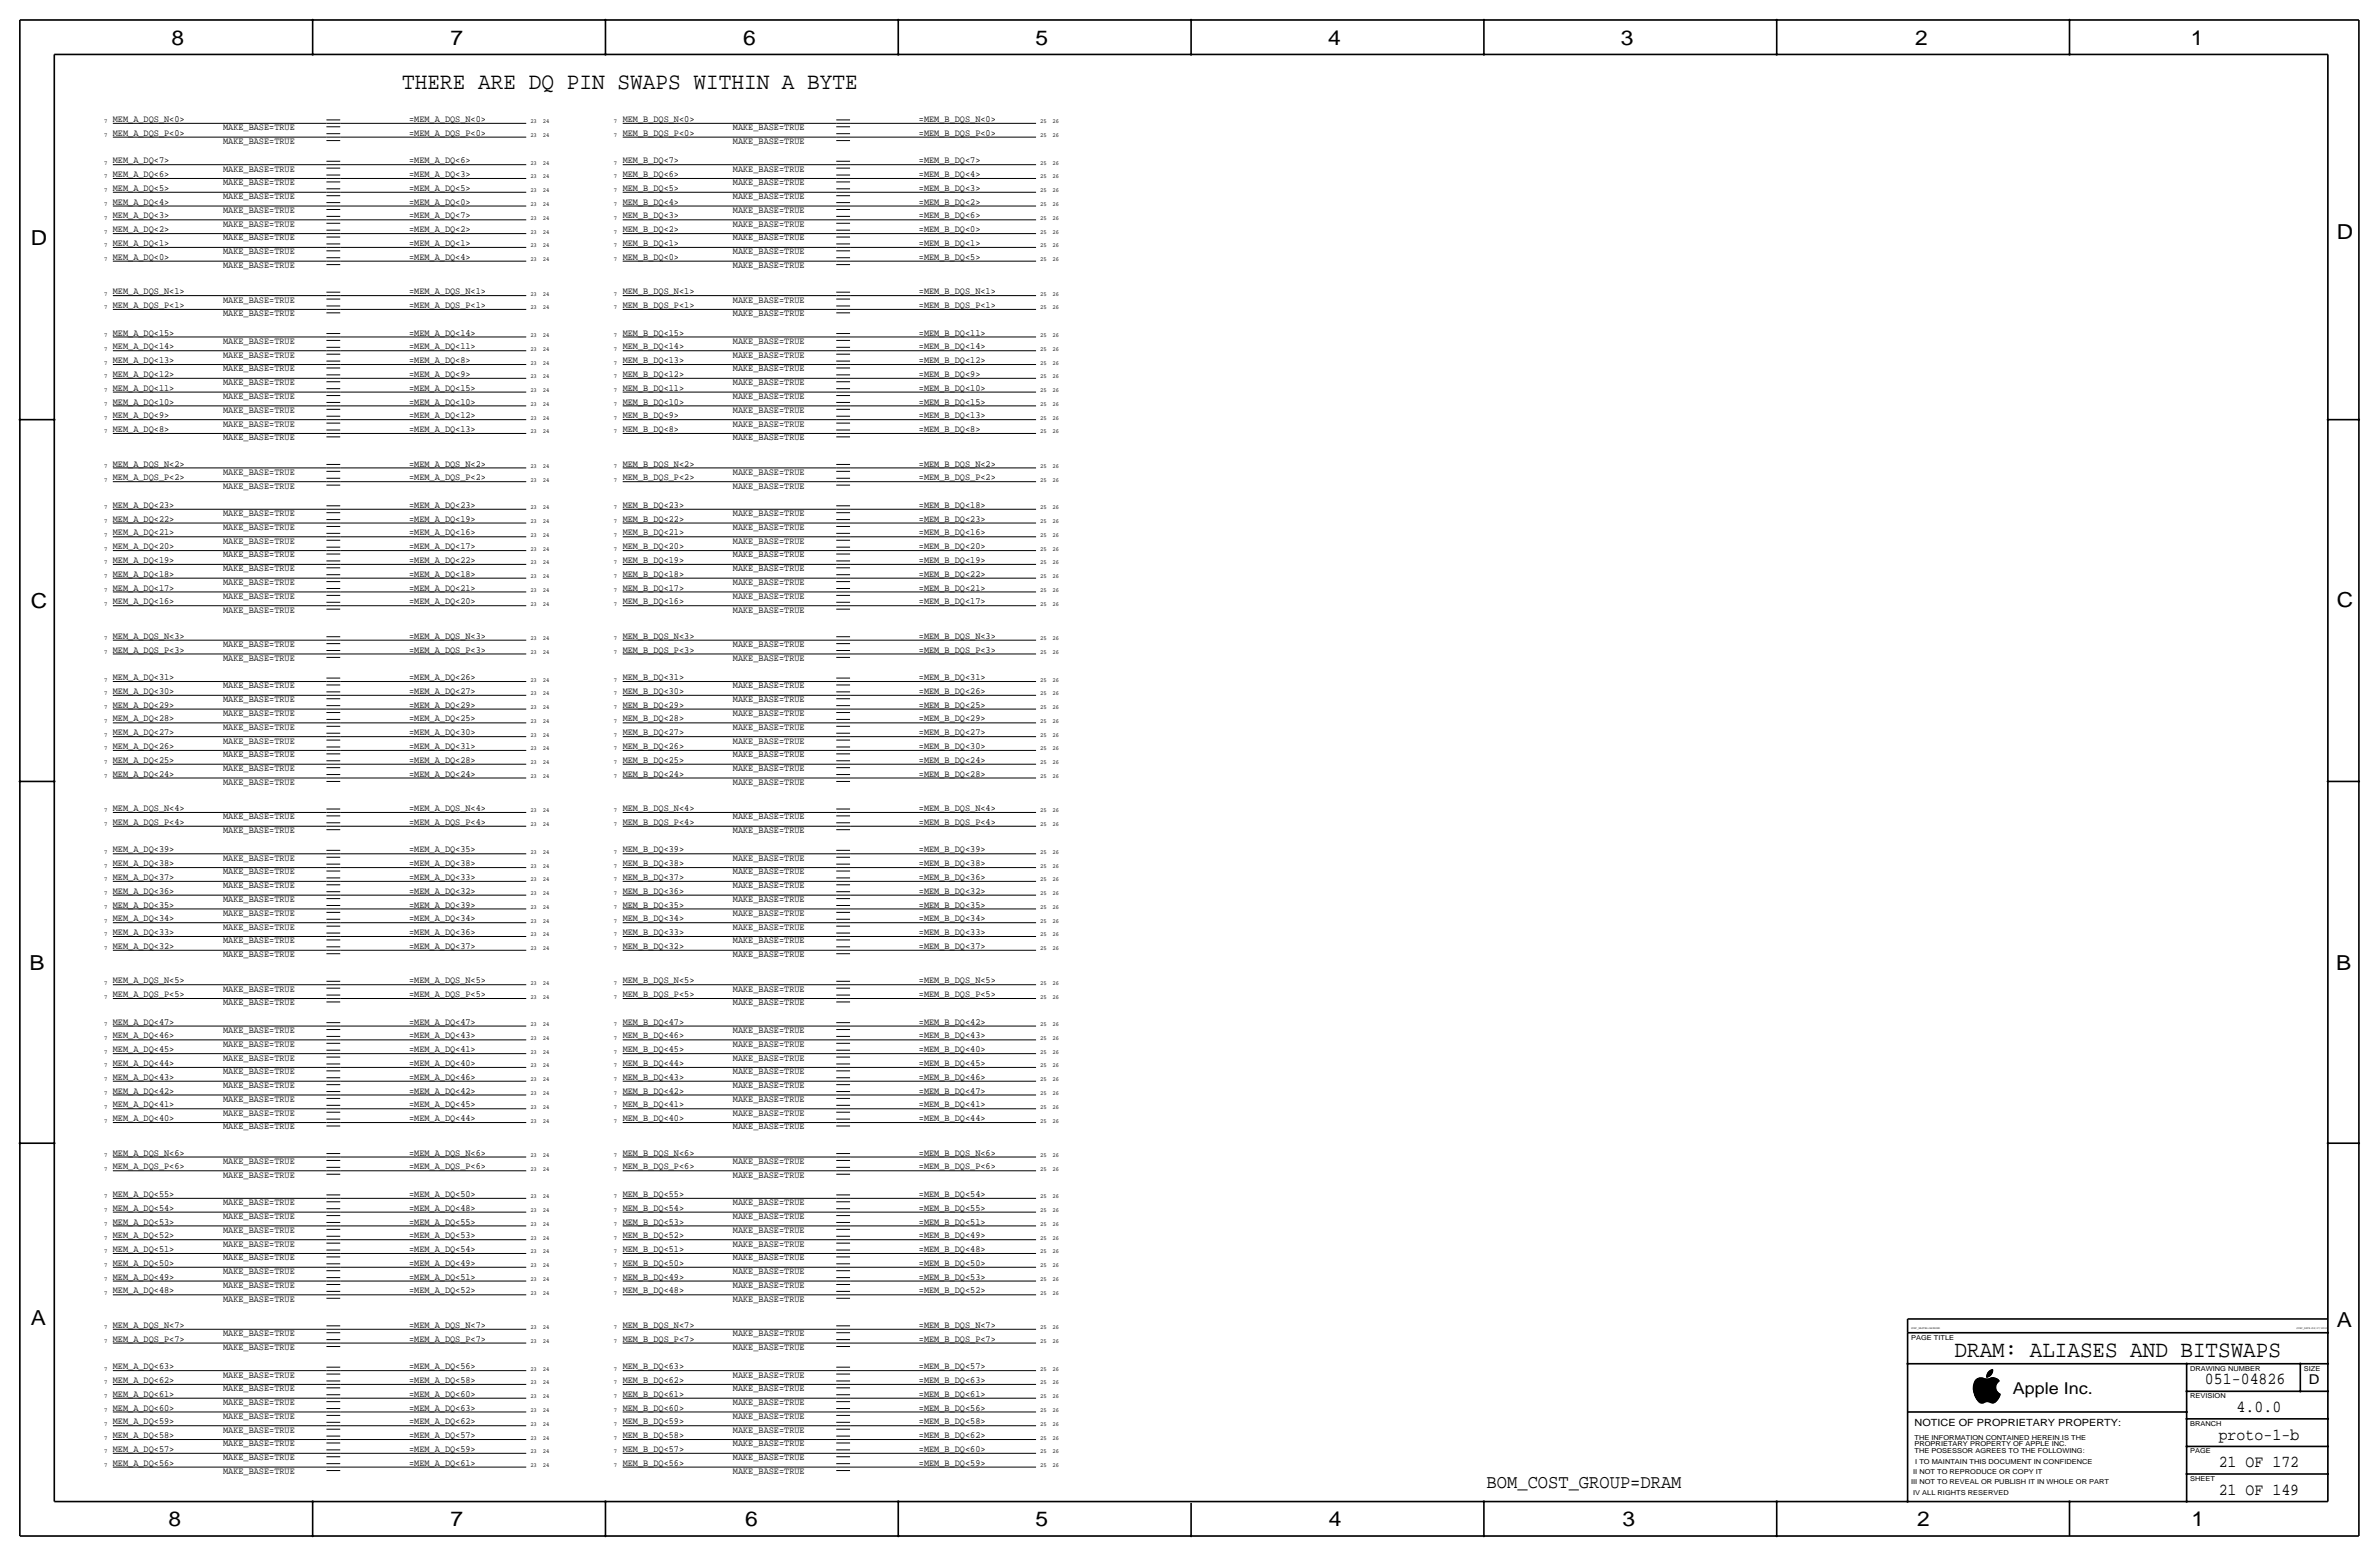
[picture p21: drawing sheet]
<svg xmlns="http://www.w3.org/2000/svg" width="877mm" height="574mm" viewBox="0 0 877 574" stroke-linecap="round" stroke-linejoin="round" font-family="sans-serif">
<defs><g id="words">
<text font-size="8.7" x="148.3" y="32.8">THERE ARE DQ PIN SWAPS WITHIN A BYTE</text>
<text font-size="8.6" x="720.6" y="500.1">DRAM: ALIASES AND BITSWAPS</text>
<g font-size="7.6">
<text x="63.2" y="16.5">8</text>
<text x="166.1" y="16.5">7</text>
<text x="274" y="16.5">6</text>
<text x="381.7" y="16.5">5</text>
<text x="489.7" y="16.5">4</text>
<text x="597.6" y="16.5">3</text>
<text x="706.1" y="16.5">2</text>
<text x="807.7" y="16.5">1</text>
<text x="861.5" y="88.1">D</text>
<text x="11.4" y="90.4">D</text>
<text x="11.4" y="224.3">C</text>
<text x="861.5" y="223.8">C</text>
<text x="10.9" y="357.6">B</text>
<text x="861.3" y="357.4">B</text>
<text x="11.4" y="488.4">A</text>
<text x="861.5" y="489.2">A</text>
<text x="62.2" y="562.6">8</text>
<text x="166.1" y="562.6">7</text>
<text x="274.8" y="562.6">6</text>
<text x="381.7" y="562.6">5</text>
<text x="489.9" y="562.6">4</text>
<text x="598.1" y="562.6">3</text>
<text x="706.8" y="562.6">2</text>
<text x="807.9" y="562.6">1</text>
</g>
<text font-size="7.1" x="548.1" y="548.4">BOM_COST_GROUP=DRAM</text>
<g font-size="6.2">
<text x="812.9" y="510.3">051-04826</text>
<text x="824.6" y="520.4">4.0.0</text>
<text x="818" y="530.6">proto-1-b</text>
<text x="818" y="540.8">21 OF 172</text>
<text x="818" y="550.9">21 OF 149</text>
</g>
<text font-size="6" x="742.1" y="513.9">Apple Inc.</text>
<text font-size="5" x="851.2" y="510.3">D</text>
<text font-size="3.7" x="705.8" y="525.5">NOTICE OF PROPRIETARY PROPERTY:</text>
<g font-size="3.5">
<text x="41.6" y="45">MEM_A_DQS_N&lt;0&gt;</text>
<text x="150.8" y="45">=MEM_A_DQS_N&lt;0&gt;</text>
<text x="229.6" y="45">MEM_B_DQS_N&lt;0&gt;</text>
<text x="338.8" y="45">=MEM_B_DQS_N&lt;0&gt;</text>
<text x="41.6" y="50">MEM_A_DQS_P&lt;0&gt;</text>
<text x="82.2" y="48">MAKE_BASE=TRUE</text>
<text x="82.2" y="53.1">MAKE_BASE=TRUE</text>
<text x="150.8" y="50">=MEM_A_DQS_P&lt;0&gt;</text>
<text x="229.6" y="50">MEM_B_DQS_P&lt;0&gt;</text>
<text x="270.2" y="48">MAKE_BASE=TRUE</text>
<text x="270.2" y="53.1">MAKE_BASE=TRUE</text>
<text x="338.8" y="50">=MEM_B_DQS_P&lt;0&gt;</text>
<text x="41.6" y="60.2">MEM_A_DQ&lt;7&gt;</text>
<text x="41.6" y="65.3">MEM_A_DQ&lt;6&gt;</text>
<text x="82.2" y="63.2">MAKE_BASE=TRUE</text>
<text x="150.8" y="60.2">=MEM_A_DQ&lt;6&gt;</text>
<text x="150.8" y="65.3">=MEM_A_DQ&lt;3&gt;</text>
<text x="229.6" y="65.3">MEM_B_DQ&lt;6&gt;</text>
<text x="229.6" y="60.2">MEM_B_DQ&lt;7&gt;</text>
<text x="270.2" y="63.2">MAKE_BASE=TRUE</text>
<text x="338.8" y="65.3">=MEM_B_DQ&lt;4&gt;</text>
<text x="338.8" y="60.2">=MEM_B_DQ&lt;7&gt;</text>
<text x="41.6" y="70.4">MEM_A_DQ&lt;5&gt;</text>
<text x="82.2" y="68.3">MAKE_BASE=TRUE</text>
<text x="150.8" y="70.4">=MEM_A_DQ&lt;5&gt;</text>
<text x="229.6" y="70.4">MEM_B_DQ&lt;5&gt;</text>
<text x="270.2" y="68.3">MAKE_BASE=TRUE</text>
<text x="338.8" y="70.4">=MEM_B_DQ&lt;3&gt;</text>
<text x="41.6" y="75.4">MEM_A_DQ&lt;4&gt;</text>
<text x="82.2" y="73.4">MAKE_BASE=TRUE</text>
<text x="150.8" y="75.4">=MEM_A_DQ&lt;0&gt;</text>
<text x="229.6" y="75.4">MEM_B_DQ&lt;4&gt;</text>
<text x="270.2" y="73.4">MAKE_BASE=TRUE</text>
<text x="338.8" y="75.4">=MEM_B_DQ&lt;2&gt;</text>
<text x="41.6" y="80.5">MEM_A_DQ&lt;3&gt;</text>
<text x="82.2" y="78.5">MAKE_BASE=TRUE</text>
<text x="82.2" y="83.6">MAKE_BASE=TRUE</text>
<text x="150.8" y="80.5">=MEM_A_DQ&lt;7&gt;</text>
<text x="229.6" y="80.5">MEM_B_DQ&lt;3&gt;</text>
<text x="270.2" y="83.6">MAKE_BASE=TRUE</text>
<text x="270.2" y="78.5">MAKE_BASE=TRUE</text>
<text x="338.8" y="80.5">=MEM_B_DQ&lt;6&gt;</text>
<text x="41.6" y="85.6">MEM_A_DQ&lt;2&gt;</text>
<text x="82.2" y="88.6">MAKE_BASE=TRUE</text>
<text x="150.8" y="85.6">=MEM_A_DQ&lt;2&gt;</text>
<text x="229.6" y="85.6">MEM_B_DQ&lt;2&gt;</text>
<text x="270.2" y="88.6">MAKE_BASE=TRUE</text>
<text x="338.8" y="85.6">=MEM_B_DQ&lt;0&gt;</text>
<text x="41.6" y="95.8">MEM_A_DQ&lt;0&gt;</text>
<text x="41.6" y="90.7">MEM_A_DQ&lt;1&gt;</text>
<text x="82.2" y="93.7">MAKE_BASE=TRUE</text>
<text x="150.8" y="95.8">=MEM_A_DQ&lt;4&gt;</text>
<text x="150.8" y="90.7">=MEM_A_DQ&lt;1&gt;</text>
<text x="229.6" y="90.7">MEM_B_DQ&lt;1&gt;</text>
<text x="229.6" y="95.8">MEM_B_DQ&lt;0&gt;</text>
<text x="270.2" y="93.7">MAKE_BASE=TRUE</text>
<text x="338.8" y="90.7">=MEM_B_DQ&lt;1&gt;</text>
<text x="338.8" y="95.8">=MEM_B_DQ&lt;5&gt;</text>
<text x="82.2" y="98.8">MAKE_BASE=TRUE</text>
<text x="270.2" y="98.8">MAKE_BASE=TRUE</text>
<text x="41.6" y="108.5">MEM_A_DQS_N&lt;1&gt;</text>
<text x="41.6" y="113.5">MEM_A_DQS_P&lt;1&gt;</text>
<text x="82.2" y="111.5">MAKE_BASE=TRUE</text>
<text x="150.8" y="113.5">=MEM_A_DQS_P&lt;1&gt;</text>
<text x="150.8" y="108.5">=MEM_A_DQS_N&lt;1&gt;</text>
<text x="229.6" y="113.5">MEM_B_DQS_P&lt;1&gt;</text>
<text x="229.6" y="108.5">MEM_B_DQS_N&lt;1&gt;</text>
<text x="270.2" y="111.5">MAKE_BASE=TRUE</text>
<text x="338.8" y="108.5">=MEM_B_DQS_N&lt;1&gt;</text>
<text x="338.8" y="113.5">=MEM_B_DQS_P&lt;1&gt;</text>
<text x="82.2" y="116.6">MAKE_BASE=TRUE</text>
<text x="270.2" y="116.6">MAKE_BASE=TRUE</text>
<text x="41.6" y="123.7">MEM_A_DQ&lt;15&gt;</text>
<text x="150.8" y="123.7">=MEM_A_DQ&lt;14&gt;</text>
<text x="229.6" y="123.7">MEM_B_DQ&lt;15&gt;</text>
<text x="338.8" y="123.7">=MEM_B_DQ&lt;11&gt;</text>
<text x="41.6" y="128.8">MEM_A_DQ&lt;14&gt;</text>
<text x="82.2" y="131.8">MAKE_BASE=TRUE</text>
<text x="82.2" y="126.7">MAKE_BASE=TRUE</text>
<text x="150.8" y="128.8">=MEM_A_DQ&lt;11&gt;</text>
<text x="229.6" y="128.8">MEM_B_DQ&lt;14&gt;</text>
<text x="270.2" y="131.8">MAKE_BASE=TRUE</text>
<text x="270.2" y="126.7">MAKE_BASE=TRUE</text>
<text x="338.8" y="128.8">=MEM_B_DQ&lt;14&gt;</text>
<text x="41.6" y="133.9">MEM_A_DQ&lt;13&gt;</text>
<text x="82.2" y="136.9">MAKE_BASE=TRUE</text>
<text x="150.8" y="133.9">=MEM_A_DQ&lt;8&gt;</text>
<text x="229.6" y="133.9">MEM_B_DQ&lt;13&gt;</text>
<text x="270.2" y="136.9">MAKE_BASE=TRUE</text>
<text x="338.8" y="133.9">=MEM_B_DQ&lt;12&gt;</text>
<text x="41.6" y="138.9">MEM_A_DQ&lt;12&gt;</text>
<text x="82.2" y="142">MAKE_BASE=TRUE</text>
<text x="150.8" y="138.9">=MEM_A_DQ&lt;9&gt;</text>
<text x="229.6" y="138.9">MEM_B_DQ&lt;12&gt;</text>
<text x="270.2" y="142">MAKE_BASE=TRUE</text>
<text x="338.8" y="138.9">=MEM_B_DQ&lt;9&gt;</text>
<text x="41.6" y="149.1">MEM_A_DQ&lt;10&gt;</text>
<text x="41.6" y="144">MEM_A_DQ&lt;11&gt;</text>
<text x="82.2" y="147.1">MAKE_BASE=TRUE</text>
<text x="150.8" y="144">=MEM_A_DQ&lt;15&gt;</text>
<text x="150.8" y="149.1">=MEM_A_DQ&lt;10&gt;</text>
<text x="229.6" y="144">MEM_B_DQ&lt;11&gt;</text>
<text x="229.6" y="149.1">MEM_B_DQ&lt;10&gt;</text>
<text x="270.2" y="147.1">MAKE_BASE=TRUE</text>
<text x="338.8" y="144">=MEM_B_DQ&lt;10&gt;</text>
<text x="338.8" y="149.1">=MEM_B_DQ&lt;15&gt;</text>
<text x="41.6" y="154.2">MEM_A_DQ&lt;9&gt;</text>
<text x="82.2" y="152.1">MAKE_BASE=TRUE</text>
<text x="150.8" y="154.2">=MEM_A_DQ&lt;12&gt;</text>
<text x="229.6" y="154.2">MEM_B_DQ&lt;9&gt;</text>
<text x="270.2" y="152.1">MAKE_BASE=TRUE</text>
<text x="338.8" y="154.2">=MEM_B_DQ&lt;13&gt;</text>
<text x="41.6" y="159.3">MEM_A_DQ&lt;8&gt;</text>
<text x="82.2" y="157.2">MAKE_BASE=TRUE</text>
<text x="150.8" y="159.3">=MEM_A_DQ&lt;13&gt;</text>
<text x="229.6" y="159.3">MEM_B_DQ&lt;8&gt;</text>
<text x="270.2" y="157.2">MAKE_BASE=TRUE</text>
<text x="338.8" y="159.3">=MEM_B_DQ&lt;8&gt;</text>
<text x="82.2" y="162.3">MAKE_BASE=TRUE</text>
<text x="270.2" y="162.3">MAKE_BASE=TRUE</text>
<text x="41.6" y="172">MEM_A_DQS_N&lt;2&gt;</text>
<text x="150.8" y="172">=MEM_A_DQS_N&lt;2&gt;</text>
<text x="229.6" y="172">MEM_B_DQS_N&lt;2&gt;</text>
<text x="338.8" y="172">=MEM_B_DQS_N&lt;2&gt;</text>
<text x="41.6" y="177">MEM_A_DQS_P&lt;2&gt;</text>
<text x="82.2" y="175">MAKE_BASE=TRUE</text>
<text x="150.8" y="177">=MEM_A_DQS_P&lt;2&gt;</text>
<text x="229.6" y="177">MEM_B_DQS_P&lt;2&gt;</text>
<text x="270.2" y="175">MAKE_BASE=TRUE</text>
<text x="338.8" y="177">=MEM_B_DQS_P&lt;2&gt;</text>
<text x="82.2" y="180.1">MAKE_BASE=TRUE</text>
<text x="270.2" y="180.1">MAKE_BASE=TRUE</text>
<text x="41.6" y="187.2">MEM_A_DQ&lt;23&gt;</text>
<text x="82.2" y="190.2">MAKE_BASE=TRUE</text>
<text x="150.8" y="187.2">=MEM_A_DQ&lt;23&gt;</text>
<text x="229.6" y="187.2">MEM_B_DQ&lt;23&gt;</text>
<text x="270.2" y="190.2">MAKE_BASE=TRUE</text>
<text x="338.8" y="187.2">=MEM_B_DQ&lt;18&gt;</text>
<text x="41.6" y="192.3">MEM_A_DQ&lt;22&gt;</text>
<text x="41.6" y="197.4">MEM_A_DQ&lt;21&gt;</text>
<text x="82.2" y="195.3">MAKE_BASE=TRUE</text>
<text x="150.8" y="197.4">=MEM_A_DQ&lt;16&gt;</text>
<text x="150.8" y="192.3">=MEM_A_DQ&lt;19&gt;</text>
<text x="229.6" y="192.3">MEM_B_DQ&lt;22&gt;</text>
<text x="229.6" y="197.4">MEM_B_DQ&lt;21&gt;</text>
<text x="270.2" y="195.3">MAKE_BASE=TRUE</text>
<text x="338.8" y="192.3">=MEM_B_DQ&lt;23&gt;</text>
<text x="338.8" y="197.4">=MEM_B_DQ&lt;16&gt;</text>
<text x="41.6" y="202.4">MEM_A_DQ&lt;20&gt;</text>
<text x="82.2" y="200.4">MAKE_BASE=TRUE</text>
<text x="150.8" y="202.4">=MEM_A_DQ&lt;17&gt;</text>
<text x="229.6" y="202.4">MEM_B_DQ&lt;20&gt;</text>
<text x="270.2" y="200.4">MAKE_BASE=TRUE</text>
<text x="338.8" y="202.4">=MEM_B_DQ&lt;20&gt;</text>
<text x="41.6" y="207.5">MEM_A_DQ&lt;19&gt;</text>
<text x="82.2" y="205.5">MAKE_BASE=TRUE</text>
<text x="150.8" y="207.5">=MEM_A_DQ&lt;22&gt;</text>
<text x="229.6" y="207.5">MEM_B_DQ&lt;19&gt;</text>
<text x="270.2" y="205.5">MAKE_BASE=TRUE</text>
<text x="338.8" y="207.5">=MEM_B_DQ&lt;19&gt;</text>
<text x="41.6" y="212.6">MEM_A_DQ&lt;18&gt;</text>
<text x="82.2" y="210.6">MAKE_BASE=TRUE</text>
<text x="82.2" y="215.6">MAKE_BASE=TRUE</text>
<text x="150.8" y="212.6">=MEM_A_DQ&lt;18&gt;</text>
<text x="229.6" y="212.6">MEM_B_DQ&lt;18&gt;</text>
<text x="270.2" y="210.6">MAKE_BASE=TRUE</text>
<text x="270.2" y="215.6">MAKE_BASE=TRUE</text>
<text x="338.8" y="212.6">=MEM_B_DQ&lt;22&gt;</text>
<text x="41.6" y="217.7">MEM_A_DQ&lt;17&gt;</text>
<text x="82.2" y="220.7">MAKE_BASE=TRUE</text>
<text x="150.8" y="217.7">=MEM_A_DQ&lt;21&gt;</text>
<text x="229.6" y="217.7">MEM_B_DQ&lt;17&gt;</text>
<text x="270.2" y="220.7">MAKE_BASE=TRUE</text>
<text x="338.8" y="217.7">=MEM_B_DQ&lt;21&gt;</text>
<text x="41.6" y="222.8">MEM_A_DQ&lt;16&gt;</text>
<text x="82.2" y="225.8">MAKE_BASE=TRUE</text>
<text x="150.8" y="222.8">=MEM_A_DQ&lt;20&gt;</text>
<text x="229.6" y="222.8">MEM_B_DQ&lt;16&gt;</text>
<text x="270.2" y="225.8">MAKE_BASE=TRUE</text>
<text x="338.8" y="222.8">=MEM_B_DQ&lt;17&gt;</text>
<text x="41.6" y="235.5">MEM_A_DQS_N&lt;3&gt;</text>
<text x="82.2" y="238.5">MAKE_BASE=TRUE</text>
<text x="150.8" y="235.5">=MEM_A_DQS_N&lt;3&gt;</text>
<text x="229.6" y="235.5">MEM_B_DQS_N&lt;3&gt;</text>
<text x="270.2" y="238.5">MAKE_BASE=TRUE</text>
<text x="338.8" y="235.5">=MEM_B_DQS_N&lt;3&gt;</text>
<text x="41.6" y="240.5">MEM_A_DQS_P&lt;3&gt;</text>
<text x="82.2" y="243.6">MAKE_BASE=TRUE</text>
<text x="150.8" y="240.5">=MEM_A_DQS_P&lt;3&gt;</text>
<text x="229.6" y="240.5">MEM_B_DQS_P&lt;3&gt;</text>
<text x="270.2" y="243.6">MAKE_BASE=TRUE</text>
<text x="338.8" y="240.5">=MEM_B_DQS_P&lt;3&gt;</text>
<text x="41.6" y="250.7">MEM_A_DQ&lt;31&gt;</text>
<text x="150.8" y="250.7">=MEM_A_DQ&lt;26&gt;</text>
<text x="229.6" y="250.7">MEM_B_DQ&lt;31&gt;</text>
<text x="338.8" y="250.7">=MEM_B_DQ&lt;31&gt;</text>
<text x="41.6" y="255.8">MEM_A_DQ&lt;30&gt;</text>
<text x="82.2" y="253.7">MAKE_BASE=TRUE</text>
<text x="150.8" y="255.8">=MEM_A_DQ&lt;27&gt;</text>
<text x="229.6" y="255.8">MEM_B_DQ&lt;30&gt;</text>
<text x="270.2" y="253.7">MAKE_BASE=TRUE</text>
<text x="338.8" y="255.8">=MEM_B_DQ&lt;26&gt;</text>
<text x="41.6" y="260.9">MEM_A_DQ&lt;29&gt;</text>
<text x="82.2" y="258.8">MAKE_BASE=TRUE</text>
<text x="82.2" y="263.9">MAKE_BASE=TRUE</text>
<text x="150.8" y="260.9">=MEM_A_DQ&lt;29&gt;</text>
<text x="229.6" y="260.9">MEM_B_DQ&lt;29&gt;</text>
<text x="270.2" y="258.8">MAKE_BASE=TRUE</text>
<text x="270.2" y="263.9">MAKE_BASE=TRUE</text>
<text x="338.8" y="260.9">=MEM_B_DQ&lt;25&gt;</text>
<text x="41.6" y="265.9">MEM_A_DQ&lt;28&gt;</text>
<text x="82.2" y="269">MAKE_BASE=TRUE</text>
<text x="150.8" y="265.9">=MEM_A_DQ&lt;25&gt;</text>
<text x="229.6" y="265.9">MEM_B_DQ&lt;28&gt;</text>
<text x="270.2" y="269">MAKE_BASE=TRUE</text>
<text x="338.8" y="265.9">=MEM_B_DQ&lt;29&gt;</text>
<text x="41.6" y="271">MEM_A_DQ&lt;27&gt;</text>
<text x="82.2" y="274.1">MAKE_BASE=TRUE</text>
<text x="150.8" y="271">=MEM_A_DQ&lt;30&gt;</text>
<text x="229.6" y="271">MEM_B_DQ&lt;27&gt;</text>
<text x="270.2" y="274.1">MAKE_BASE=TRUE</text>
<text x="338.8" y="271">=MEM_B_DQ&lt;27&gt;</text>
<text x="41.6" y="281.2">MEM_A_DQ&lt;25&gt;</text>
<text x="41.6" y="276.1">MEM_A_DQ&lt;26&gt;</text>
<text x="82.2" y="279.1">MAKE_BASE=TRUE</text>
<text x="150.8" y="281.2">=MEM_A_DQ&lt;28&gt;</text>
<text x="150.8" y="276.1">=MEM_A_DQ&lt;31&gt;</text>
<text x="229.6" y="276.1">MEM_B_DQ&lt;26&gt;</text>
<text x="229.6" y="281.2">MEM_B_DQ&lt;25&gt;</text>
<text x="270.2" y="279.1">MAKE_BASE=TRUE</text>
<text x="338.8" y="281.2">=MEM_B_DQ&lt;24&gt;</text>
<text x="338.8" y="276.1">=MEM_B_DQ&lt;30&gt;</text>
<text x="41.6" y="286.3">MEM_A_DQ&lt;24&gt;</text>
<text x="82.2" y="284.2">MAKE_BASE=TRUE</text>
<text x="150.8" y="286.3">=MEM_A_DQ&lt;24&gt;</text>
<text x="229.6" y="286.3">MEM_B_DQ&lt;24&gt;</text>
<text x="270.2" y="284.2">MAKE_BASE=TRUE</text>
<text x="338.8" y="286.3">=MEM_B_DQ&lt;28&gt;</text>
<text x="82.2" y="289.3">MAKE_BASE=TRUE</text>
<text x="270.2" y="289.3">MAKE_BASE=TRUE</text>
<text x="41.6" y="299">MEM_A_DQS_N&lt;4&gt;</text>
<text x="150.8" y="299">=MEM_A_DQS_N&lt;4&gt;</text>
<text x="229.6" y="299">MEM_B_DQS_N&lt;4&gt;</text>
<text x="338.8" y="299">=MEM_B_DQS_N&lt;4&gt;</text>
<text x="41.6" y="304">MEM_A_DQS_P&lt;4&gt;</text>
<text x="82.2" y="302">MAKE_BASE=TRUE</text>
<text x="150.8" y="304">=MEM_A_DQS_P&lt;4&gt;</text>
<text x="229.6" y="304">MEM_B_DQS_P&lt;4&gt;</text>
<text x="270.2" y="302">MAKE_BASE=TRUE</text>
<text x="338.8" y="304">=MEM_B_DQS_P&lt;4&gt;</text>
<text x="82.2" y="307.1">MAKE_BASE=TRUE</text>
<text x="270.2" y="307.1">MAKE_BASE=TRUE</text>
<text x="41.6" y="314.2">MEM_A_DQ&lt;39&gt;</text>
<text x="82.2" y="317.2">MAKE_BASE=TRUE</text>
<text x="150.8" y="314.2">=MEM_A_DQ&lt;35&gt;</text>
<text x="229.6" y="314.2">MEM_B_DQ&lt;39&gt;</text>
<text x="270.2" y="317.2">MAKE_BASE=TRUE</text>
<text x="338.8" y="314.2">=MEM_B_DQ&lt;39&gt;</text>
<text x="41.6" y="319.3">MEM_A_DQ&lt;38&gt;</text>
<text x="82.2" y="322.3">MAKE_BASE=TRUE</text>
<text x="150.8" y="319.3">=MEM_A_DQ&lt;38&gt;</text>
<text x="229.6" y="319.3">MEM_B_DQ&lt;38&gt;</text>
<text x="270.2" y="322.3">MAKE_BASE=TRUE</text>
<text x="338.8" y="319.3">=MEM_B_DQ&lt;38&gt;</text>
<text x="41.6" y="324.4">MEM_A_DQ&lt;37&gt;</text>
<text x="41.6" y="329.4">MEM_A_DQ&lt;36&gt;</text>
<text x="82.2" y="327.4">MAKE_BASE=TRUE</text>
<text x="150.8" y="329.4">=MEM_A_DQ&lt;32&gt;</text>
<text x="150.8" y="324.4">=MEM_A_DQ&lt;33&gt;</text>
<text x="229.6" y="324.4">MEM_B_DQ&lt;37&gt;</text>
<text x="229.6" y="329.4">MEM_B_DQ&lt;36&gt;</text>
<text x="270.2" y="327.4">MAKE_BASE=TRUE</text>
<text x="338.8" y="329.4">=MEM_B_DQ&lt;32&gt;</text>
<text x="338.8" y="324.4">=MEM_B_DQ&lt;36&gt;</text>
<text x="41.6" y="334.5">MEM_A_DQ&lt;35&gt;</text>
<text x="82.2" y="332.5">MAKE_BASE=TRUE</text>
<text x="150.8" y="334.5">=MEM_A_DQ&lt;39&gt;</text>
<text x="229.6" y="334.5">MEM_B_DQ&lt;35&gt;</text>
<text x="270.2" y="332.5">MAKE_BASE=TRUE</text>
<text x="338.8" y="334.5">=MEM_B_DQ&lt;35&gt;</text>
<text x="41.6" y="339.6">MEM_A_DQ&lt;34&gt;</text>
<text x="82.2" y="337.6">MAKE_BASE=TRUE</text>
<text x="150.8" y="339.6">=MEM_A_DQ&lt;34&gt;</text>
<text x="229.6" y="339.6">MEM_B_DQ&lt;34&gt;</text>
<text x="270.2" y="337.6">MAKE_BASE=TRUE</text>
<text x="338.8" y="339.6">=MEM_B_DQ&lt;34&gt;</text>
<text x="41.6" y="344.7">MEM_A_DQ&lt;33&gt;</text>
<text x="82.2" y="342.6">MAKE_BASE=TRUE</text>
<text x="82.2" y="347.7">MAKE_BASE=TRUE</text>
<text x="150.8" y="344.7">=MEM_A_DQ&lt;36&gt;</text>
<text x="229.6" y="344.7">MEM_B_DQ&lt;33&gt;</text>
<text x="270.2" y="342.6">MAKE_BASE=TRUE</text>
<text x="270.2" y="347.7">MAKE_BASE=TRUE</text>
<text x="338.8" y="344.7">=MEM_B_DQ&lt;33&gt;</text>
<text x="41.6" y="349.8">MEM_A_DQ&lt;32&gt;</text>
<text x="82.2" y="352.8">MAKE_BASE=TRUE</text>
<text x="150.8" y="349.8">=MEM_A_DQ&lt;37&gt;</text>
<text x="229.6" y="349.8">MEM_B_DQ&lt;32&gt;</text>
<text x="270.2" y="352.8">MAKE_BASE=TRUE</text>
<text x="338.8" y="349.8">=MEM_B_DQ&lt;37&gt;</text>
<text x="41.6" y="362.5">MEM_A_DQS_N&lt;5&gt;</text>
<text x="82.2" y="365.5">MAKE_BASE=TRUE</text>
<text x="150.8" y="362.5">=MEM_A_DQS_N&lt;5&gt;</text>
<text x="229.6" y="362.5">MEM_B_DQS_N&lt;5&gt;</text>
<text x="270.2" y="365.5">MAKE_BASE=TRUE</text>
<text x="338.8" y="362.5">=MEM_B_DQS_N&lt;5&gt;</text>
<text x="41.6" y="367.5">MEM_A_DQS_P&lt;5&gt;</text>
<text x="82.2" y="370.6">MAKE_BASE=TRUE</text>
<text x="150.8" y="367.5">=MEM_A_DQS_P&lt;5&gt;</text>
<text x="229.6" y="367.5">MEM_B_DQS_P&lt;5&gt;</text>
<text x="270.2" y="370.6">MAKE_BASE=TRUE</text>
<text x="338.8" y="367.5">=MEM_B_DQS_P&lt;5&gt;</text>
<text x="41.6" y="377.7">MEM_A_DQ&lt;47&gt;</text>
<text x="150.8" y="377.7">=MEM_A_DQ&lt;47&gt;</text>
<text x="229.6" y="377.7">MEM_B_DQ&lt;47&gt;</text>
<text x="338.8" y="377.7">=MEM_B_DQ&lt;42&gt;</text>
<text x="41.6" y="382.8">MEM_A_DQ&lt;46&gt;</text>
<text x="82.2" y="380.7">MAKE_BASE=TRUE</text>
<text x="150.8" y="382.8">=MEM_A_DQ&lt;43&gt;</text>
<text x="229.6" y="382.8">MEM_B_DQ&lt;46&gt;</text>
<text x="270.2" y="380.7">MAKE_BASE=TRUE</text>
<text x="338.8" y="382.8">=MEM_B_DQ&lt;43&gt;</text>
<text x="41.6" y="387.9">MEM_A_DQ&lt;45&gt;</text>
<text x="82.2" y="385.8">MAKE_BASE=TRUE</text>
<text x="150.8" y="387.9">=MEM_A_DQ&lt;41&gt;</text>
<text x="229.6" y="387.9">MEM_B_DQ&lt;45&gt;</text>
<text x="270.2" y="385.8">MAKE_BASE=TRUE</text>
<text x="338.8" y="387.9">=MEM_B_DQ&lt;40&gt;</text>
<text x="41.6" y="392.9">MEM_A_DQ&lt;44&gt;</text>
<text x="82.2" y="396">MAKE_BASE=TRUE</text>
<text x="82.2" y="390.9">MAKE_BASE=TRUE</text>
<text x="150.8" y="392.9">=MEM_A_DQ&lt;40&gt;</text>
<text x="229.6" y="392.9">MEM_B_DQ&lt;44&gt;</text>
<text x="270.2" y="390.9">MAKE_BASE=TRUE</text>
<text x="270.2" y="396">MAKE_BASE=TRUE</text>
<text x="338.8" y="392.9">=MEM_B_DQ&lt;45&gt;</text>
<text x="41.6" y="398">MEM_A_DQ&lt;43&gt;</text>
<text x="82.2" y="401.1">MAKE_BASE=TRUE</text>
<text x="150.8" y="398">=MEM_A_DQ&lt;46&gt;</text>
<text x="229.6" y="398">MEM_B_DQ&lt;43&gt;</text>
<text x="270.2" y="401.1">MAKE_BASE=TRUE</text>
<text x="338.8" y="398">=MEM_B_DQ&lt;46&gt;</text>
<text x="41.6" y="403.1">MEM_A_DQ&lt;42&gt;</text>
<text x="82.2" y="406.1">MAKE_BASE=TRUE</text>
<text x="150.8" y="403.1">=MEM_A_DQ&lt;42&gt;</text>
<text x="229.6" y="403.1">MEM_B_DQ&lt;42&gt;</text>
<text x="270.2" y="406.1">MAKE_BASE=TRUE</text>
<text x="338.8" y="403.1">=MEM_B_DQ&lt;47&gt;</text>
<text x="41.6" y="408.2">MEM_A_DQ&lt;41&gt;</text>
<text x="41.6" y="413.3">MEM_A_DQ&lt;40&gt;</text>
<text x="82.2" y="411.2">MAKE_BASE=TRUE</text>
<text x="150.8" y="408.2">=MEM_A_DQ&lt;45&gt;</text>
<text x="150.8" y="413.3">=MEM_A_DQ&lt;44&gt;</text>
<text x="229.6" y="408.2">MEM_B_DQ&lt;41&gt;</text>
<text x="229.6" y="413.3">MEM_B_DQ&lt;40&gt;</text>
<text x="270.2" y="411.2">MAKE_BASE=TRUE</text>
<text x="338.8" y="413.3">=MEM_B_DQ&lt;44&gt;</text>
<text x="338.8" y="408.2">=MEM_B_DQ&lt;41&gt;</text>
<text x="82.2" y="416.3">MAKE_BASE=TRUE</text>
<text x="270.2" y="416.3">MAKE_BASE=TRUE</text>
<text x="41.6" y="426">MEM_A_DQS_N&lt;6&gt;</text>
<text x="150.8" y="426">=MEM_A_DQS_N&lt;6&gt;</text>
<text x="229.6" y="426">MEM_B_DQS_N&lt;6&gt;</text>
<text x="338.8" y="426">=MEM_B_DQS_N&lt;6&gt;</text>
<text x="41.6" y="431">MEM_A_DQS_P&lt;6&gt;</text>
<text x="82.2" y="429">MAKE_BASE=TRUE</text>
<text x="150.8" y="431">=MEM_A_DQS_P&lt;6&gt;</text>
<text x="229.6" y="431">MEM_B_DQS_P&lt;6&gt;</text>
<text x="270.2" y="429">MAKE_BASE=TRUE</text>
<text x="338.8" y="431">=MEM_B_DQS_P&lt;6&gt;</text>
<text x="82.2" y="434.1">MAKE_BASE=TRUE</text>
<text x="270.2" y="434.1">MAKE_BASE=TRUE</text>
<text x="41.6" y="441.2">MEM_A_DQ&lt;55&gt;</text>
<text x="150.8" y="441.2">=MEM_A_DQ&lt;50&gt;</text>
<text x="229.6" y="441.2">MEM_B_DQ&lt;55&gt;</text>
<text x="338.8" y="441.2">=MEM_B_DQ&lt;54&gt;</text>
<text x="41.6" y="446.3">MEM_A_DQ&lt;54&gt;</text>
<text x="82.2" y="449.3">MAKE_BASE=TRUE</text>
<text x="82.2" y="444.2">MAKE_BASE=TRUE</text>
<text x="150.8" y="446.3">=MEM_A_DQ&lt;48&gt;</text>
<text x="229.6" y="446.3">MEM_B_DQ&lt;54&gt;</text>
<text x="270.2" y="444.2">MAKE_BASE=TRUE</text>
<text x="270.2" y="449.3">MAKE_BASE=TRUE</text>
<text x="338.8" y="446.3">=MEM_B_DQ&lt;55&gt;</text>
<text x="41.6" y="451.4">MEM_A_DQ&lt;53&gt;</text>
<text x="82.2" y="454.4">MAKE_BASE=TRUE</text>
<text x="150.8" y="451.4">=MEM_A_DQ&lt;55&gt;</text>
<text x="229.6" y="451.4">MEM_B_DQ&lt;53&gt;</text>
<text x="270.2" y="454.4">MAKE_BASE=TRUE</text>
<text x="338.8" y="451.4">=MEM_B_DQ&lt;51&gt;</text>
<text x="41.6" y="456.4">MEM_A_DQ&lt;52&gt;</text>
<text x="41.6" y="461.5">MEM_A_DQ&lt;51&gt;</text>
<text x="82.2" y="459.5">MAKE_BASE=TRUE</text>
<text x="150.8" y="456.4">=MEM_A_DQ&lt;53&gt;</text>
<text x="150.8" y="461.5">=MEM_A_DQ&lt;54&gt;</text>
<text x="229.6" y="461.5">MEM_B_DQ&lt;51&gt;</text>
<text x="229.6" y="456.4">MEM_B_DQ&lt;52&gt;</text>
<text x="270.2" y="459.5">MAKE_BASE=TRUE</text>
<text x="338.8" y="461.5">=MEM_B_DQ&lt;48&gt;</text>
<text x="338.8" y="456.4">=MEM_B_DQ&lt;49&gt;</text>
<text x="41.6" y="466.6">MEM_A_DQ&lt;50&gt;</text>
<text x="82.2" y="464.6">MAKE_BASE=TRUE</text>
<text x="150.8" y="466.6">=MEM_A_DQ&lt;49&gt;</text>
<text x="229.6" y="466.6">MEM_B_DQ&lt;50&gt;</text>
<text x="270.2" y="464.6">MAKE_BASE=TRUE</text>
<text x="338.8" y="466.6">=MEM_B_DQ&lt;50&gt;</text>
<text x="41.6" y="471.7">MEM_A_DQ&lt;49&gt;</text>
<text x="82.2" y="469.6">MAKE_BASE=TRUE</text>
<text x="150.8" y="471.7">=MEM_A_DQ&lt;51&gt;</text>
<text x="229.6" y="471.7">MEM_B_DQ&lt;49&gt;</text>
<text x="270.2" y="469.6">MAKE_BASE=TRUE</text>
<text x="338.8" y="471.7">=MEM_B_DQ&lt;53&gt;</text>
<text x="41.6" y="476.8">MEM_A_DQ&lt;48&gt;</text>
<text x="82.2" y="479.8">MAKE_BASE=TRUE</text>
<text x="82.2" y="474.7">MAKE_BASE=TRUE</text>
<text x="150.8" y="476.8">=MEM_A_DQ&lt;52&gt;</text>
<text x="229.6" y="476.8">MEM_B_DQ&lt;48&gt;</text>
<text x="270.2" y="474.7">MAKE_BASE=TRUE</text>
<text x="270.2" y="479.8">MAKE_BASE=TRUE</text>
<text x="338.8" y="476.8">=MEM_B_DQ&lt;52&gt;</text>
<text x="41.6" y="489.5">MEM_A_DQS_N&lt;7&gt;</text>
<text x="150.8" y="489.5">=MEM_A_DQS_N&lt;7&gt;</text>
<text x="229.6" y="489.5">MEM_B_DQS_N&lt;7&gt;</text>
<text x="338.8" y="489.5">=MEM_B_DQS_N&lt;7&gt;</text>
<text x="41.6" y="494.5">MEM_A_DQS_P&lt;7&gt;</text>
<text x="82.2" y="497.6">MAKE_BASE=TRUE</text>
<text x="82.2" y="492.5">MAKE_BASE=TRUE</text>
<text x="150.8" y="494.5">=MEM_A_DQS_P&lt;7&gt;</text>
<text x="229.6" y="494.5">MEM_B_DQS_P&lt;7&gt;</text>
<text x="270.2" y="492.5">MAKE_BASE=TRUE</text>
<text x="270.2" y="497.6">MAKE_BASE=TRUE</text>
<text x="338.8" y="494.5">=MEM_B_DQS_P&lt;7&gt;</text>
<text x="41.6" y="504.7">MEM_A_DQ&lt;63&gt;</text>
<text x="41.6" y="509.8">MEM_A_DQ&lt;62&gt;</text>
<text x="82.2" y="507.7">MAKE_BASE=TRUE</text>
<text x="150.8" y="509.8">=MEM_A_DQ&lt;58&gt;</text>
<text x="150.8" y="504.7">=MEM_A_DQ&lt;56&gt;</text>
<text x="229.6" y="504.7">MEM_B_DQ&lt;63&gt;</text>
<text x="229.6" y="509.8">MEM_B_DQ&lt;62&gt;</text>
<text x="270.2" y="507.7">MAKE_BASE=TRUE</text>
<text x="338.8" y="509.8">=MEM_B_DQ&lt;63&gt;</text>
<text x="338.8" y="504.7">=MEM_B_DQ&lt;57&gt;</text>
<text x="41.6" y="514.9">MEM_A_DQ&lt;61&gt;</text>
<text x="82.2" y="512.8">MAKE_BASE=TRUE</text>
<text x="150.8" y="514.9">=MEM_A_DQ&lt;60&gt;</text>
<text x="229.6" y="514.9">MEM_B_DQ&lt;61&gt;</text>
<text x="270.2" y="512.8">MAKE_BASE=TRUE</text>
<text x="338.8" y="514.9">=MEM_B_DQ&lt;61&gt;</text>
<text x="41.6" y="519.9">MEM_A_DQ&lt;60&gt;</text>
<text x="82.2" y="517.9">MAKE_BASE=TRUE</text>
<text x="150.8" y="519.9">=MEM_A_DQ&lt;63&gt;</text>
<text x="229.6" y="519.9">MEM_B_DQ&lt;60&gt;</text>
<text x="270.2" y="517.9">MAKE_BASE=TRUE</text>
<text x="338.8" y="519.9">=MEM_B_DQ&lt;56&gt;</text>
<text x="41.6" y="525">MEM_A_DQ&lt;59&gt;</text>
<text x="82.2" y="523">MAKE_BASE=TRUE</text>
<text x="150.8" y="525">=MEM_A_DQ&lt;62&gt;</text>
<text x="229.6" y="525">MEM_B_DQ&lt;59&gt;</text>
<text x="270.2" y="523">MAKE_BASE=TRUE</text>
<text x="338.8" y="525">=MEM_B_DQ&lt;58&gt;</text>
<text x="41.6" y="530.1">MEM_A_DQ&lt;58&gt;</text>
<text x="82.2" y="528.1">MAKE_BASE=TRUE</text>
<text x="82.2" y="533.1">MAKE_BASE=TRUE</text>
<text x="150.8" y="530.1">=MEM_A_DQ&lt;57&gt;</text>
<text x="229.6" y="530.1">MEM_B_DQ&lt;58&gt;</text>
<text x="270.2" y="533.1">MAKE_BASE=TRUE</text>
<text x="270.2" y="528.1">MAKE_BASE=TRUE</text>
<text x="338.8" y="530.1">=MEM_B_DQ&lt;62&gt;</text>
<text x="41.6" y="535.2">MEM_A_DQ&lt;57&gt;</text>
<text x="82.2" y="538.2">MAKE_BASE=TRUE</text>
<text x="150.8" y="535.2">=MEM_A_DQ&lt;59&gt;</text>
<text x="229.6" y="535.2">MEM_B_DQ&lt;57&gt;</text>
<text x="270.2" y="538.2">MAKE_BASE=TRUE</text>
<text x="338.8" y="535.2">=MEM_B_DQ&lt;60&gt;</text>
<text x="41.6" y="540.3">MEM_A_DQ&lt;56&gt;</text>
<text x="82.2" y="543.3">MAKE_BASE=TRUE</text>
<text x="150.8" y="540.3">=MEM_A_DQ&lt;61&gt;</text>
<text x="229.6" y="540.3">MEM_B_DQ&lt;56&gt;</text>
<text x="270.2" y="543.3">MAKE_BASE=TRUE</text>
<text x="338.8" y="540.3">=MEM_B_DQ&lt;59&gt;</text>
</g>
<g font-size="2.5">
<text x="704.5" y="493.8">PAGE TITLE</text>
<text x="807.4" y="505.2">DRAWING NUMBER</text>
<text x="849.3" y="505.2">SIZE</text>
<text x="807.4" y="515.4">REVISION</text>
<text x="807.4" y="525.5">BRANCH</text>
<text x="705.8" y="533.1">PROPRIETARY PROPERTY OF APPLE INC.</text>
<text x="705.8" y="530.6">THE INFORMATION CONTAINED HEREIN IS THE</text>
<text x="705.8" y="535.7">THE POSESSOR AGREES TO THE FOLLOWING:</text>
<text x="706.1" y="539.5">I TO MAINTAIN THIS DOCUMENT IN CONFIDENCE</text>
<text x="807.4" y="535.7">PAGE</text>
<text x="705.3" y="543.3">II NOT TO REPRODUCE OR COPY IT</text>
<text x="807.4" y="545.8">SHEET</text>
<text x="704.5" y="547.1">III NOT TO REVEAL OR PUBLISH IT IN WHOLE OR PART</text>
<text x="705.3" y="550.9">IV ALL RIGHTS RESERVED</text>
</g>
<g font-size="2.3">
<text x="38.4" y="45.5">7</text>
<text x="195.5" y="45.5">23</text>
<text x="200.1" y="45.5">24</text>
<text x="226.3" y="45.5">7</text>
<text x="383.5" y="45.5">25</text>
<text x="388.1" y="45.5">26</text>
<text x="38.4" y="50.5">7</text>
<text x="195.5" y="50.5">23</text>
<text x="200.1" y="50.5">24</text>
<text x="226.3" y="50.5">7</text>
<text x="383.5" y="50.5">25</text>
<text x="388.1" y="50.5">26</text>
<text x="38.4" y="60.7">7</text>
<text x="38.4" y="65.8">7</text>
<text x="195.5" y="60.7">23</text>
<text x="195.5" y="65.8">23</text>
<text x="200.1" y="60.7">24</text>
<text x="200.1" y="65.8">24</text>
<text x="226.3" y="60.7">7</text>
<text x="226.3" y="65.8">7</text>
<text x="383.5" y="65.8">25</text>
<text x="383.5" y="60.7">25</text>
<text x="388.1" y="65.8">26</text>
<text x="388.1" y="60.7">26</text>
<text x="38.4" y="70.9">7</text>
<text x="195.5" y="70.9">23</text>
<text x="200.1" y="70.9">24</text>
<text x="226.3" y="70.9">7</text>
<text x="383.5" y="70.9">25</text>
<text x="388.1" y="70.9">26</text>
<text x="38.4" y="75.9">7</text>
<text x="195.5" y="75.9">23</text>
<text x="200.1" y="75.9">24</text>
<text x="226.3" y="75.9">7</text>
<text x="383.5" y="75.9">25</text>
<text x="388.1" y="75.9">26</text>
<text x="38.4" y="81">7</text>
<text x="195.5" y="81">23</text>
<text x="200.1" y="81">24</text>
<text x="226.3" y="81">7</text>
<text x="383.5" y="81">25</text>
<text x="388.1" y="81">26</text>
<text x="38.4" y="86.1">7</text>
<text x="195.5" y="86.1">23</text>
<text x="200.1" y="86.1">24</text>
<text x="226.3" y="86.1">7</text>
<text x="383.5" y="86.1">25</text>
<text x="388.1" y="86.1">26</text>
<text x="38.4" y="91.2">7</text>
<text x="195.5" y="91.2">23</text>
<text x="200.1" y="91.2">24</text>
<text x="226.3" y="91.2">7</text>
<text x="383.5" y="91.2">25</text>
<text x="388.1" y="91.2">26</text>
<text x="38.4" y="96.3">7</text>
<text x="195.5" y="96.3">23</text>
<text x="200.1" y="96.3">24</text>
<text x="226.3" y="96.3">7</text>
<text x="383.5" y="96.3">25</text>
<text x="388.1" y="96.3">26</text>
<text x="38.4" y="109">7</text>
<text x="195.5" y="109">23</text>
<text x="200.1" y="109">24</text>
<text x="226.3" y="109">7</text>
<text x="383.5" y="109">25</text>
<text x="388.1" y="109">26</text>
<text x="38.4" y="114">7</text>
<text x="195.5" y="114">23</text>
<text x="200.1" y="114">24</text>
<text x="226.3" y="114">7</text>
<text x="383.5" y="114">25</text>
<text x="388.1" y="114">26</text>
<text x="38.4" y="124.2">7</text>
<text x="195.5" y="124.2">23</text>
<text x="200.1" y="124.2">24</text>
<text x="226.3" y="124.2">7</text>
<text x="383.5" y="124.2">25</text>
<text x="388.1" y="124.2">26</text>
<text x="38.4" y="129.3">7</text>
<text x="195.5" y="129.3">23</text>
<text x="200.1" y="129.3">24</text>
<text x="226.3" y="129.3">7</text>
<text x="383.5" y="129.3">25</text>
<text x="388.1" y="129.3">26</text>
<text x="38.4" y="134.4">7</text>
<text x="195.5" y="134.4">23</text>
<text x="200.1" y="134.4">24</text>
<text x="226.3" y="134.4">7</text>
<text x="383.5" y="134.4">25</text>
<text x="388.1" y="134.4">26</text>
<text x="38.4" y="139.4">7</text>
<text x="195.5" y="139.4">23</text>
<text x="200.1" y="139.4">24</text>
<text x="226.3" y="139.4">7</text>
<text x="383.5" y="139.4">25</text>
<text x="388.1" y="139.4">26</text>
<text x="38.4" y="149.6">7</text>
<text x="38.4" y="144.5">7</text>
<text x="195.5" y="144.5">23</text>
<text x="195.5" y="149.6">23</text>
<text x="200.1" y="144.5">24</text>
<text x="200.1" y="149.6">24</text>
<text x="226.3" y="144.5">7</text>
<text x="226.3" y="149.6">7</text>
<text x="383.5" y="144.5">25</text>
<text x="383.5" y="149.6">25</text>
<text x="388.1" y="144.5">26</text>
<text x="388.1" y="149.6">26</text>
<text x="38.4" y="154.7">7</text>
<text x="195.5" y="154.7">23</text>
<text x="200.1" y="154.7">24</text>
<text x="226.3" y="154.7">7</text>
<text x="383.5" y="154.7">25</text>
<text x="388.1" y="154.7">26</text>
<text x="38.4" y="159.8">7</text>
<text x="195.5" y="159.8">23</text>
<text x="200.1" y="159.8">24</text>
<text x="226.3" y="159.8">7</text>
<text x="383.5" y="159.8">25</text>
<text x="388.1" y="159.8">26</text>
<text x="38.4" y="172.5">7</text>
<text x="195.5" y="172.5">23</text>
<text x="200.1" y="172.5">24</text>
<text x="226.3" y="172.5">7</text>
<text x="383.5" y="172.5">25</text>
<text x="388.1" y="172.5">26</text>
<text x="38.4" y="177.5">7</text>
<text x="195.5" y="177.5">23</text>
<text x="200.1" y="177.5">24</text>
<text x="226.3" y="177.5">7</text>
<text x="383.5" y="177.5">25</text>
<text x="388.1" y="177.5">26</text>
<text x="38.4" y="187.7">7</text>
<text x="195.5" y="187.7">23</text>
<text x="200.1" y="187.7">24</text>
<text x="226.3" y="187.7">7</text>
<text x="383.5" y="187.7">25</text>
<text x="388.1" y="187.7">26</text>
<text x="38.4" y="192.8">7</text>
<text x="38.4" y="197.9">7</text>
<text x="195.5" y="197.9">23</text>
<text x="195.5" y="192.8">23</text>
<text x="200.1" y="197.9">24</text>
<text x="200.1" y="192.8">24</text>
<text x="226.3" y="192.8">7</text>
<text x="226.3" y="197.9">7</text>
<text x="383.5" y="192.8">25</text>
<text x="383.5" y="197.9">25</text>
<text x="388.1" y="192.8">26</text>
<text x="388.1" y="197.9">26</text>
<text x="38.4" y="202.9">7</text>
<text x="195.5" y="202.9">23</text>
<text x="200.1" y="202.9">24</text>
<text x="226.3" y="202.9">7</text>
<text x="383.5" y="202.9">25</text>
<text x="388.1" y="202.9">26</text>
<text x="38.4" y="208">7</text>
<text x="195.5" y="208">23</text>
<text x="200.1" y="208">24</text>
<text x="226.3" y="208">7</text>
<text x="383.5" y="208">25</text>
<text x="388.1" y="208">26</text>
<text x="38.4" y="213.1">7</text>
<text x="195.5" y="213.1">23</text>
<text x="200.1" y="213.1">24</text>
<text x="226.3" y="213.1">7</text>
<text x="383.5" y="213.1">25</text>
<text x="388.1" y="213.1">26</text>
<text x="38.4" y="218.2">7</text>
<text x="195.5" y="218.2">23</text>
<text x="200.1" y="218.2">24</text>
<text x="226.3" y="218.2">7</text>
<text x="383.5" y="218.2">25</text>
<text x="388.1" y="218.2">26</text>
<text x="38.4" y="223.3">7</text>
<text x="195.5" y="223.3">23</text>
<text x="200.1" y="223.3">24</text>
<text x="226.3" y="223.3">7</text>
<text x="383.5" y="223.3">25</text>
<text x="388.1" y="223.3">26</text>
<text x="38.4" y="236">7</text>
<text x="195.5" y="236">23</text>
<text x="200.1" y="236">24</text>
<text x="226.3" y="236">7</text>
<text x="383.5" y="236">25</text>
<text x="388.1" y="236">26</text>
<text x="38.4" y="241">7</text>
<text x="195.5" y="241">23</text>
<text x="200.1" y="241">24</text>
<text x="226.3" y="241">7</text>
<text x="383.5" y="241">25</text>
<text x="388.1" y="241">26</text>
<text x="38.4" y="251.2">7</text>
<text x="195.5" y="251.2">23</text>
<text x="200.1" y="251.2">24</text>
<text x="226.3" y="251.2">7</text>
<text x="383.5" y="251.2">25</text>
<text x="388.1" y="251.2">26</text>
<text x="38.4" y="256.3">7</text>
<text x="195.5" y="256.3">23</text>
<text x="200.1" y="256.3">24</text>
<text x="226.3" y="256.3">7</text>
<text x="383.5" y="256.3">25</text>
<text x="388.1" y="256.3">26</text>
<text x="38.4" y="261.4">7</text>
<text x="195.5" y="261.4">23</text>
<text x="200.1" y="261.4">24</text>
<text x="226.3" y="261.4">7</text>
<text x="383.5" y="261.4">25</text>
<text x="388.1" y="261.4">26</text>
<text x="38.4" y="266.4">7</text>
<text x="195.5" y="266.4">23</text>
<text x="200.1" y="266.4">24</text>
<text x="226.3" y="266.4">7</text>
<text x="383.5" y="266.4">25</text>
<text x="388.1" y="266.4">26</text>
<text x="38.4" y="271.5">7</text>
<text x="195.5" y="271.5">23</text>
<text x="200.1" y="271.5">24</text>
<text x="226.3" y="271.5">7</text>
<text x="383.5" y="271.5">25</text>
<text x="388.1" y="271.5">26</text>
<text x="38.4" y="276.6">7</text>
<text x="38.4" y="281.7">7</text>
<text x="195.5" y="281.7">23</text>
<text x="195.5" y="276.6">23</text>
<text x="200.1" y="281.7">24</text>
<text x="200.1" y="276.6">24</text>
<text x="226.3" y="276.6">7</text>
<text x="226.3" y="281.7">7</text>
<text x="383.5" y="281.7">25</text>
<text x="383.5" y="276.6">25</text>
<text x="388.1" y="281.7">26</text>
<text x="388.1" y="276.6">26</text>
<text x="38.4" y="286.8">7</text>
<text x="195.5" y="286.8">23</text>
<text x="200.1" y="286.8">24</text>
<text x="226.3" y="286.8">7</text>
<text x="383.5" y="286.8">25</text>
<text x="388.1" y="286.8">26</text>
<text x="38.4" y="299.5">7</text>
<text x="195.5" y="299.5">23</text>
<text x="200.1" y="299.5">24</text>
<text x="226.3" y="299.5">7</text>
<text x="383.5" y="299.5">25</text>
<text x="388.1" y="299.5">26</text>
<text x="38.4" y="304.5">7</text>
<text x="195.5" y="304.5">23</text>
<text x="200.1" y="304.5">24</text>
<text x="226.3" y="304.5">7</text>
<text x="383.5" y="304.5">25</text>
<text x="388.1" y="304.5">26</text>
<text x="38.4" y="314.7">7</text>
<text x="195.5" y="314.7">23</text>
<text x="200.1" y="314.7">24</text>
<text x="226.3" y="314.7">7</text>
<text x="383.5" y="314.7">25</text>
<text x="388.1" y="314.7">26</text>
<text x="38.4" y="319.8">7</text>
<text x="195.5" y="319.8">23</text>
<text x="200.1" y="319.8">24</text>
<text x="226.3" y="319.8">7</text>
<text x="383.5" y="319.8">25</text>
<text x="388.1" y="319.8">26</text>
<text x="38.4" y="324.9">7</text>
<text x="38.4" y="329.9">7</text>
<text x="195.5" y="329.9">23</text>
<text x="195.5" y="324.9">23</text>
<text x="200.1" y="329.9">24</text>
<text x="200.1" y="324.9">24</text>
<text x="226.3" y="329.9">7</text>
<text x="226.3" y="324.9">7</text>
<text x="383.5" y="329.9">25</text>
<text x="383.5" y="324.9">25</text>
<text x="388.1" y="329.9">26</text>
<text x="388.1" y="324.9">26</text>
<text x="38.4" y="335">7</text>
<text x="195.5" y="335">23</text>
<text x="200.1" y="335">24</text>
<text x="226.3" y="335">7</text>
<text x="383.5" y="335">25</text>
<text x="388.1" y="335">26</text>
<text x="38.4" y="340.1">7</text>
<text x="195.5" y="340.1">23</text>
<text x="200.1" y="340.1">24</text>
<text x="226.3" y="340.1">7</text>
<text x="383.5" y="340.1">25</text>
<text x="388.1" y="340.1">26</text>
<text x="38.4" y="345.2">7</text>
<text x="195.5" y="345.2">23</text>
<text x="200.1" y="345.2">24</text>
<text x="226.3" y="345.2">7</text>
<text x="383.5" y="345.2">25</text>
<text x="388.1" y="345.2">26</text>
<text x="38.4" y="350.3">7</text>
<text x="195.5" y="350.3">23</text>
<text x="200.1" y="350.3">24</text>
<text x="226.3" y="350.3">7</text>
<text x="383.5" y="350.3">25</text>
<text x="388.1" y="350.3">26</text>
<text x="38.4" y="363">7</text>
<text x="195.5" y="363">23</text>
<text x="200.1" y="363">24</text>
<text x="226.3" y="363">7</text>
<text x="383.5" y="363">25</text>
<text x="388.1" y="363">26</text>
<text x="38.4" y="368">7</text>
<text x="195.5" y="368">23</text>
<text x="200.1" y="368">24</text>
<text x="226.3" y="368">7</text>
<text x="383.5" y="368">25</text>
<text x="388.1" y="368">26</text>
<text x="38.4" y="383.3">7</text>
<text x="38.4" y="378.2">7</text>
<text x="195.5" y="378.2">23</text>
<text x="195.5" y="383.3">23</text>
<text x="200.1" y="378.2">24</text>
<text x="200.1" y="383.3">24</text>
<text x="226.3" y="378.2">7</text>
<text x="226.3" y="383.3">7</text>
<text x="383.5" y="383.3">25</text>
<text x="383.5" y="378.2">25</text>
<text x="388.1" y="383.3">26</text>
<text x="388.1" y="378.2">26</text>
<text x="38.4" y="388.4">7</text>
<text x="195.5" y="388.4">23</text>
<text x="200.1" y="388.4">24</text>
<text x="226.3" y="388.4">7</text>
<text x="383.5" y="388.4">25</text>
<text x="388.1" y="388.4">26</text>
<text x="38.4" y="393.4">7</text>
<text x="195.5" y="393.4">23</text>
<text x="200.1" y="393.4">24</text>
<text x="226.3" y="393.4">7</text>
<text x="383.5" y="393.4">25</text>
<text x="388.1" y="393.4">26</text>
<text x="38.4" y="398.5">7</text>
<text x="195.5" y="398.5">23</text>
<text x="200.1" y="398.5">24</text>
<text x="226.3" y="398.5">7</text>
<text x="383.5" y="398.5">25</text>
<text x="388.1" y="398.5">26</text>
<text x="38.4" y="403.6">7</text>
<text x="195.5" y="403.6">23</text>
<text x="200.1" y="403.6">24</text>
<text x="226.3" y="403.6">7</text>
<text x="383.5" y="403.6">25</text>
<text x="388.1" y="403.6">26</text>
<text x="38.4" y="413.8">7</text>
<text x="38.4" y="408.7">7</text>
<text x="195.5" y="408.7">23</text>
<text x="195.5" y="413.8">23</text>
<text x="200.1" y="408.7">24</text>
<text x="200.1" y="413.8">24</text>
<text x="226.3" y="408.7">7</text>
<text x="226.3" y="413.8">7</text>
<text x="383.5" y="413.8">25</text>
<text x="383.5" y="408.7">25</text>
<text x="388.1" y="413.8">26</text>
<text x="388.1" y="408.7">26</text>
<text x="38.4" y="431.5">7</text>
<text x="38.4" y="426.5">7</text>
<text x="195.5" y="426.5">23</text>
<text x="195.5" y="431.5">23</text>
<text x="200.1" y="426.5">24</text>
<text x="200.1" y="431.5">24</text>
<text x="226.3" y="431.5">7</text>
<text x="226.3" y="426.5">7</text>
<text x="383.5" y="431.5">25</text>
<text x="383.5" y="426.5">25</text>
<text x="388.1" y="431.5">26</text>
<text x="388.1" y="426.5">26</text>
<text x="38.4" y="441.7">7</text>
<text x="195.5" y="441.7">23</text>
<text x="200.1" y="441.7">24</text>
<text x="226.3" y="441.7">7</text>
<text x="383.5" y="441.7">25</text>
<text x="388.1" y="441.7">26</text>
<text x="38.4" y="446.8">7</text>
<text x="195.5" y="446.8">23</text>
<text x="200.1" y="446.8">24</text>
<text x="226.3" y="446.8">7</text>
<text x="383.5" y="446.8">25</text>
<text x="388.1" y="446.8">26</text>
<text x="38.4" y="451.9">7</text>
<text x="195.5" y="451.9">23</text>
<text x="200.1" y="451.9">24</text>
<text x="226.3" y="451.9">7</text>
<text x="383.5" y="451.9">25</text>
<text x="388.1" y="451.9">26</text>
<text x="38.4" y="456.9">7</text>
<text x="195.5" y="456.9">23</text>
<text x="200.1" y="456.9">24</text>
<text x="226.3" y="456.9">7</text>
<text x="383.5" y="456.9">25</text>
<text x="388.1" y="456.9">26</text>
<text x="38.4" y="467.1">7</text>
<text x="38.4" y="462">7</text>
<text x="195.5" y="467.1">23</text>
<text x="195.5" y="462">23</text>
<text x="200.1" y="467.1">24</text>
<text x="200.1" y="462">24</text>
<text x="226.3" y="467.1">7</text>
<text x="226.3" y="462">7</text>
<text x="383.5" y="467.1">25</text>
<text x="383.5" y="462">25</text>
<text x="388.1" y="467.1">26</text>
<text x="388.1" y="462">26</text>
<text x="38.4" y="472.2">7</text>
<text x="195.5" y="472.2">23</text>
<text x="200.1" y="472.2">24</text>
<text x="226.3" y="472.2">7</text>
<text x="383.5" y="472.2">25</text>
<text x="388.1" y="472.2">26</text>
<text x="38.4" y="477.3">7</text>
<text x="195.5" y="477.3">23</text>
<text x="200.1" y="477.3">24</text>
<text x="226.3" y="477.3">7</text>
<text x="383.5" y="477.3">25</text>
<text x="388.1" y="477.3">26</text>
<text x="38.4" y="490">7</text>
<text x="195.5" y="490">23</text>
<text x="200.1" y="490">24</text>
<text x="226.3" y="490">7</text>
<text x="383.5" y="490">25</text>
<text x="388.1" y="490">26</text>
<text x="38.4" y="495">7</text>
<text x="195.5" y="495">23</text>
<text x="200.1" y="495">24</text>
<text x="226.3" y="495">7</text>
<text x="383.5" y="495">25</text>
<text x="388.1" y="495">26</text>
<text x="38.4" y="505.2">7</text>
<text x="195.5" y="505.2">23</text>
<text x="200.1" y="505.2">24</text>
<text x="226.3" y="505.2">7</text>
<text x="383.5" y="505.2">25</text>
<text x="388.1" y="505.2">26</text>
<text x="38.4" y="510.3">7</text>
<text x="38.4" y="515.4">7</text>
<text x="195.5" y="510.3">23</text>
<text x="195.5" y="515.4">23</text>
<text x="200.1" y="510.3">24</text>
<text x="200.1" y="515.4">24</text>
<text x="226.3" y="510.3">7</text>
<text x="226.3" y="515.4">7</text>
<text x="383.5" y="510.3">25</text>
<text x="383.5" y="515.4">25</text>
<text x="388.1" y="510.3">26</text>
<text x="388.1" y="515.4">26</text>
<text x="38.4" y="520.4">7</text>
<text x="195.5" y="520.4">23</text>
<text x="200.1" y="520.4">24</text>
<text x="226.3" y="520.4">7</text>
<text x="383.5" y="520.4">25</text>
<text x="388.1" y="520.4">26</text>
<text x="38.4" y="525.5">7</text>
<text x="195.5" y="525.5">23</text>
<text x="200.1" y="525.5">24</text>
<text x="226.3" y="525.5">7</text>
<text x="383.5" y="525.5">25</text>
<text x="388.1" y="525.5">26</text>
<text x="38.4" y="530.6">7</text>
<text x="195.5" y="530.6">23</text>
<text x="200.1" y="530.6">24</text>
<text x="226.3" y="530.6">7</text>
<text x="383.5" y="530.6">25</text>
<text x="388.1" y="530.6">26</text>
<text x="38.4" y="535.7">7</text>
<text x="195.5" y="535.7">23</text>
<text x="200.1" y="535.7">24</text>
<text x="226.3" y="535.7">7</text>
<text x="383.5" y="535.7">25</text>
<text x="388.1" y="535.7">26</text>
<text x="38.4" y="540.8">7</text>
<text x="195.5" y="540.8">23</text>
<text x="200.1" y="540.8">24</text>
<text x="226.3" y="540.8">7</text>
<text x="383.5" y="540.8">25</text>
<text x="388.1" y="540.8">26</text>
</g>
<g font-size="1.1">
<text x="704.5" y="490">SYNC_MASTER=RAYMOND</text>
<text x="846.7" y="490">SYNC_DATE=08/27/2019</text>
</g>
</g></defs>
<g fill="none" stroke="#000" stroke-width=".6">
<path d="M7.3 7.4v558.8zM7.3 7.4h862.3zM115.3 7.4v12.7zM223.2 7.4v12.7zM331.2 7.4v12.7zM439.1 7.4v12.7zM547.1 7.4v12.7zM655 7.4v12.7zM763 7.4v12.7zM869.6 7.4v558.8zM20 20.1v533.4zM20 20.1h838.2z"/>
<path d="M858.2 20.1v533.4zM7.3 154.7h12.7zM858.2 154.7h11.4zM7.3 288h12.7zM858.2 288h11.4zM7.3 421.4h12.7zM858.2 421.4h11.4zM703.3 486.2h154.9zM703.3 486.2v5zM703.3 491.2h154.9zM703.3 491.2v62.3zM703.3 502.7h154.9z"/>
<path d="M806.1 502.7v50.8zM806.1 512.8h52.1zM848.1 502.7v10.1zM703.3 520.4h102.8zM806.1 533.1h52.1zM806.1 523h52.1zM20 553.5h838.2zM115.3 553.5v12.7zM223.2 553.5v12.7zM331.2 553.5v12.7zM439.1 554v12.2zM547.1 553.5v12.7z"/>
<path d="M655 553.5v12.7zM763 553.5v12.7zM806.1 543.3h52.1zM7.3 566.2h862.3z"/>
</g>
<g fill="none" stroke="#000" stroke-width=".37">
<path d="M41.6 50.5h78.7zM41.6 45.5h78.7zM120.3 59.4h5.1zM120.3 51.8h5.1zM120.3 50.5h5.1zM120.3 49.3h5.1zM120.3 46.7h5.1zM120.3 45.5h5.1zM120.3 44.2h5.1zM125.4 45.5h68.6zM125.4 50.5h68.6zM229.6 50.5h78.7z"/>
<path d="M229.6 45.5h78.7zM308.3 59.4h5.1zM308.3 51.8h5.1zM308.3 50.5h5.1zM308.3 49.3h5.1zM308.3 46.7h5.1zM308.3 45.5h5.1zM308.3 44.2h5.1zM313.4 50.5h68.6zM313.4 45.5h68.6zM41.6 60.7h78.7zM41.6 70.9h78.7z"/>
<path d="M41.6 75.9h78.7zM41.6 65.8h78.7zM120.3 79.8h5.1zM120.3 72.1h5.1zM120.3 70.9h5.1zM120.3 69.6h5.1zM120.3 77.2h5.1zM120.3 75.9h5.1zM120.3 74.7h5.1zM120.3 67.1h5.1zM120.3 65.8h5.1zM120.3 64.5h5.1z"/>
<path d="M120.3 62h5.1zM120.3 60.7h5.1zM125.4 75.9h68.6zM125.4 70.9h68.6zM125.4 65.8h68.6zM125.4 60.7h68.6zM229.6 65.8h78.7zM229.6 60.7h78.7zM229.6 75.9h78.7zM229.6 70.9h78.7zM308.3 77.2h5.1zM308.3 75.9h5.1z"/>
<path d="M308.3 74.7h5.1zM308.3 79.8h5.1zM308.3 72.1h5.1zM308.3 70.9h5.1zM308.3 69.6h5.1zM308.3 67.1h5.1zM308.3 65.8h5.1zM308.3 64.5h5.1zM308.3 62h5.1zM308.3 60.7h5.1zM313.4 70.9h68.6zM313.4 65.8h68.6z"/>
<path d="M313.4 60.7h68.6zM313.4 75.9h68.6zM41.6 96.3h78.7zM41.6 91.2h78.7zM41.6 86.1h78.7zM41.6 81h78.7zM120.3 97.5h5.1zM120.3 96.3h5.1zM120.3 95h5.1zM120.3 92.5h5.1zM120.3 91.2h5.1zM120.3 89.9h5.1z"/>
<path d="M120.3 82.3h5.1zM120.3 81h5.1zM120.3 87.4h5.1zM120.3 86.1h5.1zM120.3 84.8h5.1zM125.4 86.1h68.6zM125.4 81h68.6zM125.4 91.2h68.6zM125.4 96.3h68.6zM229.6 81h78.7zM229.6 96.3h78.7zM229.6 86.1h78.7z"/>
<path d="M229.6 91.2h78.7zM308.3 97.5h5.1zM308.3 96.3h5.1zM308.3 95h5.1zM308.3 92.5h5.1zM308.3 91.2h5.1zM308.3 89.9h5.1zM308.3 87.4h5.1zM308.3 86.1h5.1zM308.3 84.8h5.1zM308.3 82.3h5.1zM308.3 81h5.1z"/>
<path d="M313.4 96.3h68.6zM313.4 91.2h68.6zM313.4 81h68.6zM313.4 86.1h68.6zM41.6 114h78.7zM41.6 109h78.7zM120.3 115.3h5.1zM120.3 114h5.1zM120.3 112.8h5.1zM120.3 110.2h5.1zM120.3 109h5.1zM120.3 107.7h5.1z"/>
<path d="M125.4 109h68.6zM125.4 114h68.6zM229.6 114h78.7zM229.6 109h78.7zM308.3 110.2h5.1zM308.3 109h5.1zM308.3 107.7h5.1zM308.3 115.3h5.1zM308.3 114h5.1zM308.3 112.8h5.1zM313.4 114h68.6zM313.4 109h68.6z"/>
<path d="M41.6 124.2h78.7zM41.6 129.3h78.7zM41.6 134.4h78.7zM41.6 139.4h78.7zM120.3 139.4h5.1zM120.3 138.2h5.1zM120.3 135.6h5.1zM120.3 134.4h5.1zM120.3 133.1h5.1zM120.3 130.6h5.1zM120.3 129.3h5.1zM120.3 128h5.1z"/>
<path d="M120.3 125.5h5.1zM120.3 124.2h5.1zM120.3 122.9h5.1zM125.4 124.2h68.6zM125.4 129.3h68.6zM125.4 134.4h68.6zM125.4 139.4h68.6zM229.6 129.3h78.7zM229.6 139.4h78.7zM229.6 124.2h78.7zM229.6 134.4h78.7zM308.3 135.6h5.1z"/>
<path d="M308.3 134.4h5.1zM308.3 133.1h5.1zM308.3 139.4h5.1zM308.3 138.2h5.1zM308.3 130.6h5.1zM308.3 129.3h5.1zM308.3 128h5.1zM308.3 125.5h5.1zM308.3 124.2h5.1zM308.3 122.9h5.1zM313.4 139.4h68.6zM313.4 129.3h68.6z"/>
<path d="M313.4 134.4h68.6zM313.4 124.2h68.6zM41.6 159.8h78.7zM41.6 149.6h78.7zM41.6 144.5h78.7zM41.6 154.7h78.7zM120.3 156h5.1zM120.3 154.7h5.1zM120.3 153.4h5.1zM120.3 159.8h5.1zM120.3 158.5h5.1zM120.3 150.9h5.1z"/>
<path d="M120.3 149.6h5.1zM120.3 148.3h5.1zM120.3 145.8h5.1zM120.3 144.5h5.1zM120.3 143.3h5.1zM120.3 140.7h5.1zM125.4 154.7h68.6zM125.4 159.8h68.6zM125.4 149.6h68.6zM125.4 144.5h68.6zM229.6 144.5h78.7zM229.6 154.7h78.7z"/>
<path d="M229.6 159.8h78.7zM229.6 149.6h78.7zM308.3 156h5.1zM308.3 154.7h5.1zM308.3 153.4h5.1zM308.3 159.8h5.1zM308.3 158.5h5.1zM308.3 150.9h5.1zM308.3 149.6h5.1zM308.3 148.3h5.1zM308.3 145.8h5.1zM308.3 144.5h5.1z"/>
<path d="M308.3 143.3h5.1zM308.3 140.7h5.1zM313.4 149.6h68.6zM313.4 154.7h68.6zM313.4 144.5h68.6zM313.4 159.8h68.6zM41.6 177.5h78.7zM41.6 172.5h78.7zM120.3 178.8h5.1zM120.3 177.5h5.1zM120.3 176.3h5.1zM120.3 173.7h5.1z"/>
<path d="M120.3 172.5h5.1zM120.3 171.2h5.1zM120.3 161h5.1zM125.4 177.5h68.6zM125.4 172.5h68.6zM229.6 177.5h78.7zM229.6 172.5h78.7zM308.3 178.8h5.1zM308.3 177.5h5.1zM308.3 176.3h5.1zM308.3 173.7h5.1zM308.3 172.5h5.1z"/>
<path d="M308.3 171.2h5.1zM308.3 161h5.1zM313.4 177.5h68.6zM313.4 172.5h68.6zM41.6 187.7h78.7zM41.6 197.9h78.7zM41.6 192.8h78.7zM120.3 199.1h5.1zM120.3 197.9h5.1zM120.3 196.6h5.1zM120.3 194.1h5.1zM120.3 192.8h5.1z"/>
<path d="M120.3 191.5h5.1zM120.3 189h5.1zM120.3 187.7h5.1zM120.3 186.4h5.1zM125.4 192.8h68.6zM125.4 197.9h68.6zM125.4 187.7h68.6zM229.6 192.8h78.7zM229.6 197.9h78.7zM229.6 187.7h78.7zM308.3 199.1h5.1zM308.3 197.9h5.1z"/>
<path d="M308.3 196.6h5.1zM308.3 194.1h5.1zM308.3 192.8h5.1zM308.3 191.5h5.1zM308.3 189h5.1zM308.3 187.7h5.1zM308.3 186.4h5.1zM313.4 197.9h68.6zM313.4 187.7h68.6zM313.4 192.8h68.6zM41.6 213.1h78.7zM41.6 218.2h78.7z"/>
<path d="M41.6 202.9h78.7zM41.6 208h78.7zM120.3 219.5h5.1zM120.3 218.2h5.1zM120.3 216.9h5.1zM120.3 214.4h5.1zM120.3 213.1h5.1zM120.3 211.8h5.1zM120.3 209.3h5.1zM120.3 208h5.1zM120.3 206.8h5.1zM120.3 204.2h5.1z"/>
<path d="M120.3 202.9h5.1zM120.3 201.7h5.1zM125.4 213.1h68.6zM125.4 208h68.6zM125.4 202.9h68.6zM125.4 218.2h68.6zM229.6 208h78.7zM229.6 213.1h78.7zM229.6 218.2h78.7zM229.6 202.9h78.7zM308.3 214.4h5.1zM308.3 213.1h5.1z"/>
<path d="M308.3 211.8h5.1zM308.3 219.5h5.1zM308.3 218.2h5.1zM308.3 216.9h5.1zM308.3 209.3h5.1zM308.3 208h5.1zM308.3 206.8h5.1zM308.3 204.2h5.1zM308.3 202.9h5.1zM308.3 201.7h5.1zM313.4 202.9h68.6zM313.4 213.1h68.6z"/>
<path d="M313.4 218.2h68.6zM313.4 208h68.6zM41.6 236h78.7zM41.6 223.3h78.7zM120.3 239.8h5.1zM120.3 237.2h5.1zM120.3 236h5.1zM120.3 234.7h5.1zM120.3 224.5h5.1zM120.3 223.3h5.1zM120.3 222h5.1zM125.4 236h68.6z"/>
<path d="M125.4 223.3h68.6zM229.6 236h78.7zM229.6 223.3h78.7zM308.3 239.8h5.1zM308.3 237.2h5.1zM308.3 236h5.1zM308.3 234.7h5.1zM308.3 224.5h5.1zM308.3 223.3h5.1zM308.3 222h5.1zM313.4 236h68.6zM313.4 223.3h68.6z"/>
<path d="M41.6 241h78.7zM41.6 251.2h78.7zM41.6 256.3h78.7zM120.3 257.6h5.1zM120.3 256.3h5.1zM120.3 255h5.1zM120.3 252.5h5.1zM120.3 251.2h5.1zM120.3 249.9h5.1zM120.3 242.3h5.1zM120.3 241h5.1zM125.4 241h68.6z"/>
<path d="M125.4 251.2h68.6zM125.4 256.3h68.6zM229.6 241h78.7zM229.6 251.2h78.7zM229.6 256.3h78.7zM308.3 257.6h5.1zM308.3 256.3h5.1zM308.3 255h5.1zM308.3 252.5h5.1zM308.3 251.2h5.1zM308.3 249.9h5.1zM308.3 242.3h5.1z"/>
<path d="M308.3 241h5.1zM313.4 251.2h68.6zM313.4 256.3h68.6zM313.4 241h68.6zM41.6 261.4h78.7zM41.6 266.4h78.7zM41.6 271.5h78.7zM41.6 276.6h78.7zM120.3 277.9h5.1zM120.3 276.6h5.1zM120.3 275.3h5.1zM120.3 272.8h5.1z"/>
<path d="M120.3 271.5h5.1zM120.3 270.3h5.1zM120.3 267.7h5.1zM120.3 266.4h5.1zM120.3 265.2h5.1zM120.3 262.6h5.1zM120.3 261.4h5.1zM120.3 260.1h5.1zM125.4 261.4h68.6zM125.4 266.4h68.6zM125.4 271.5h68.6zM125.4 276.6h68.6z"/>
<path d="M229.6 261.4h78.7zM229.6 266.4h78.7zM229.6 271.5h78.7zM229.6 276.6h78.7zM308.3 272.8h5.1zM308.3 271.5h5.1zM308.3 270.3h5.1zM308.3 277.9h5.1zM308.3 276.6h5.1zM308.3 275.3h5.1zM308.3 267.7h5.1zM308.3 266.4h5.1z"/>
<path d="M308.3 265.2h5.1zM308.3 262.6h5.1zM308.3 261.4h5.1zM308.3 260.1h5.1zM313.4 261.4h68.6zM313.4 266.4h68.6zM313.4 271.5h68.6zM313.4 276.6h68.6zM41.6 299.5h78.7zM41.6 281.7h78.7zM41.6 286.8h78.7zM120.3 299.5h5.1z"/>
<path d="M120.3 298.2h5.1zM120.3 283h5.1zM120.3 281.7h5.1zM120.3 280.4h5.1zM120.3 288h5.1zM120.3 286.8h5.1zM120.3 285.5h5.1zM125.4 299.5h68.6zM125.4 281.7h68.6zM125.4 286.8h68.6zM229.6 281.7h78.7zM229.6 286.8h78.7z"/>
<path d="M229.6 299.5h78.7zM308.3 299.5h5.1zM308.3 298.2h5.1zM308.3 288h5.1zM308.3 286.8h5.1zM308.3 285.5h5.1zM308.3 283h5.1zM308.3 281.7h5.1zM308.3 280.4h5.1zM313.4 299.5h68.6zM313.4 281.7h68.6zM313.4 286.8h68.6z"/>
<path d="M41.6 304.5h78.7zM41.6 314.7h78.7zM41.6 319.8h78.7zM120.3 319.8h5.1zM120.3 318.5h5.1zM120.3 316h5.1zM120.3 314.7h5.1zM120.3 313.4h5.1zM120.3 305.8h5.1zM120.3 304.5h5.1zM120.3 303.3h5.1zM120.3 300.7h5.1z"/>
<path d="M125.4 304.5h68.6zM125.4 319.8h68.6zM125.4 314.7h68.6zM229.6 319.8h78.7zM229.6 314.7h78.7zM229.6 304.5h78.7zM308.3 319.8h5.1zM308.3 318.5h5.1zM308.3 316h5.1zM308.3 314.7h5.1zM308.3 313.4h5.1zM308.3 305.8h5.1z"/>
<path d="M308.3 304.5h5.1zM308.3 303.3h5.1zM308.3 300.7h5.1zM313.4 304.5h68.6zM313.4 314.7h68.6zM313.4 319.8h68.6zM41.6 324.9h78.7zM41.6 329.9h78.7zM41.6 335h78.7zM120.3 338.8h5.1zM120.3 336.3h5.1zM120.3 335h5.1z"/>
<path d="M120.3 333.8h5.1zM120.3 331.2h5.1zM120.3 329.9h5.1zM120.3 328.7h5.1zM120.3 326.1h5.1zM120.3 324.9h5.1zM120.3 323.6h5.1zM120.3 321.1h5.1zM125.4 329.9h68.6zM125.4 324.9h68.6zM125.4 335h68.6zM229.6 324.9h78.7z"/>
<path d="M229.6 335h78.7zM229.6 329.9h78.7zM308.3 338.8h5.1zM308.3 331.2h5.1zM308.3 329.9h5.1zM308.3 328.7h5.1zM308.3 336.3h5.1zM308.3 335h5.1zM308.3 333.8h5.1zM308.3 326.1h5.1zM308.3 324.9h5.1zM308.3 323.6h5.1z"/>
<path d="M308.3 321.1h5.1zM313.4 335h68.6zM313.4 329.9h68.6zM313.4 324.9h68.6zM41.6 340.1h78.7zM41.6 345.2h78.7zM41.6 350.3h78.7zM120.3 346.5h5.1zM120.3 345.2h5.1zM120.3 343.9h5.1zM120.3 351.5h5.1zM120.3 350.3h5.1z"/>
<path d="M120.3 349h5.1zM120.3 341.4h5.1zM120.3 340.1h5.1zM125.4 340.1h68.6zM125.4 345.2h68.6zM125.4 350.3h68.6zM229.6 350.3h78.7zM229.6 345.2h78.7zM229.6 340.1h78.7zM308.3 351.5h5.1zM308.3 350.3h5.1zM308.3 349h5.1z"/>
<path d="M308.3 346.5h5.1zM308.3 345.2h5.1zM308.3 343.9h5.1zM308.3 341.4h5.1zM308.3 340.1h5.1zM313.4 350.3h68.6zM313.4 340.1h68.6zM313.4 345.2h68.6zM41.6 368h78.7zM41.6 363h78.7zM41.6 378.2h78.7zM120.3 379.5h5.1z"/>
<path d="M120.3 378.2h5.1zM120.3 376.9h5.1zM120.3 369.3h5.1zM120.3 368h5.1zM120.3 366.8h5.1zM120.3 364.2h5.1zM120.3 363h5.1zM120.3 361.7h5.1zM125.4 363h68.6zM125.4 378.2h68.6zM125.4 368h68.6zM229.6 378.2h78.7z"/>
<path d="M229.6 368h78.7zM229.6 363h78.7zM308.3 379.5h5.1zM308.3 378.2h5.1zM308.3 376.9h5.1zM308.3 369.3h5.1zM308.3 368h5.1zM308.3 366.8h5.1zM308.3 364.2h5.1zM308.3 363h5.1zM308.3 361.7h5.1zM313.4 368h68.6z"/>
<path d="M313.4 378.2h68.6zM313.4 363h68.6zM41.6 388.4h78.7zM41.6 383.3h78.7zM41.6 393.4h78.7zM41.6 398.5h78.7zM120.3 399.8h5.1zM120.3 398.5h5.1zM120.3 397.3h5.1zM120.3 394.7h5.1zM120.3 393.4h5.1zM120.3 392.2h5.1z"/>
<path d="M120.3 389.6h5.1zM120.3 388.4h5.1zM120.3 387.1h5.1zM120.3 384.6h5.1zM120.3 383.3h5.1zM120.3 382h5.1zM125.4 393.4h68.6zM125.4 398.5h68.6zM125.4 383.3h68.6zM125.4 388.4h68.6zM229.6 383.3h78.7zM229.6 393.4h78.7z"/>
<path d="M229.6 398.5h78.7zM229.6 388.4h78.7zM308.3 399.8h5.1zM308.3 398.5h5.1zM308.3 397.3h5.1zM308.3 389.6h5.1zM308.3 388.4h5.1zM308.3 387.1h5.1zM308.3 394.7h5.1zM308.3 393.4h5.1zM308.3 392.2h5.1zM308.3 384.6h5.1z"/>
<path d="M308.3 383.3h5.1zM308.3 382h5.1zM313.4 393.4h68.6zM313.4 383.3h68.6zM313.4 398.5h68.6zM313.4 388.4h68.6zM41.6 408.7h78.7zM41.6 413.8h78.7zM41.6 403.6h78.7zM120.3 410h5.1zM120.3 408.7h5.1zM120.3 407.4h5.1z"/>
<path d="M120.3 415h5.1zM120.3 413.8h5.1zM120.3 412.5h5.1zM120.3 404.9h5.1zM120.3 403.6h5.1zM120.3 402.3h5.1zM125.4 408.7h68.6zM125.4 403.6h68.6zM125.4 413.8h68.6zM229.6 403.6h78.7zM229.6 408.7h78.7zM229.6 413.8h78.7z"/>
<path d="M308.3 410h5.1zM308.3 408.7h5.1zM308.3 407.4h5.1zM308.3 415h5.1zM308.3 413.8h5.1zM308.3 412.5h5.1zM308.3 404.9h5.1zM308.3 403.6h5.1zM308.3 402.3h5.1zM313.4 403.6h68.6zM313.4 408.7h68.6zM313.4 413.8h68.6z"/>
<path d="M41.6 426.5h78.7zM41.6 431.5h78.7zM120.3 432.8h5.1zM120.3 431.5h5.1zM120.3 430.3h5.1zM120.3 427.7h5.1zM120.3 426.5h5.1zM120.3 425.2h5.1zM125.4 426.5h68.6zM125.4 431.5h68.6zM229.6 431.5h78.7zM229.6 426.5h78.7z"/>
<path d="M308.3 432.8h5.1zM308.3 431.5h5.1zM308.3 430.3h5.1zM308.3 427.7h5.1zM308.3 426.5h5.1zM308.3 425.2h5.1zM313.4 431.5h68.6zM313.4 426.5h68.6zM41.6 446.8h78.7zM41.6 456.9h78.7zM41.6 441.7h78.7zM41.6 451.9h78.7z"/>
<path d="M120.3 458.2h5.1zM120.3 456.9h5.1zM120.3 455.7h5.1zM120.3 453.1h5.1zM120.3 451.9h5.1zM120.3 450.6h5.1zM120.3 448.1h5.1zM120.3 446.8h5.1zM120.3 445.5h5.1zM120.3 443h5.1zM120.3 441.7h5.1zM120.3 440.4h5.1z"/>
<path d="M125.4 446.8h68.6zM125.4 451.9h68.6zM125.4 456.9h68.6zM125.4 441.7h68.6zM229.6 446.8h78.7zM229.6 451.9h78.7zM229.6 456.9h78.7zM229.6 441.7h78.7zM308.3 458.2h5.1zM308.3 456.9h5.1zM308.3 455.7h5.1zM308.3 448.1h5.1z"/>
<path d="M308.3 446.8h5.1zM308.3 445.5h5.1zM308.3 453.1h5.1zM308.3 451.9h5.1zM308.3 450.6h5.1zM308.3 443h5.1zM308.3 441.7h5.1zM308.3 440.4h5.1zM313.4 446.8h68.6zM313.4 451.9h68.6zM313.4 456.9h68.6zM313.4 441.7h68.6z"/>
<path d="M41.6 462h78.7zM41.6 477.3h78.7zM41.6 472.2h78.7zM41.6 467.1h78.7zM120.3 473.5h5.1zM120.3 472.2h5.1zM120.3 470.9h5.1zM120.3 478.5h5.1zM120.3 477.3h5.1zM120.3 476h5.1zM120.3 468.4h5.1zM120.3 467.1h5.1z"/>
<path d="M120.3 465.8h5.1zM120.3 463.3h5.1zM120.3 462h5.1zM120.3 460.8h5.1zM125.4 477.3h68.6zM125.4 472.2h68.6zM125.4 467.1h68.6zM125.4 462h68.6zM229.6 462h78.7zM229.6 472.2h78.7zM229.6 467.1h78.7zM229.6 477.3h78.7z"/>
<path d="M308.3 478.5h5.1zM308.3 477.3h5.1zM308.3 476h5.1zM308.3 473.5h5.1zM308.3 472.2h5.1zM308.3 470.9h5.1zM308.3 468.4h5.1zM308.3 467.1h5.1zM308.3 465.8h5.1zM308.3 463.3h5.1zM308.3 462h5.1zM308.3 460.8h5.1z"/>
<path d="M313.4 462h68.6zM313.4 467.1h68.6zM313.4 472.2h68.6zM313.4 477.3h68.6zM41.6 495h78.7zM41.6 490h78.7zM120.3 496.3h5.1zM120.3 495h5.1zM120.3 493.8h5.1zM120.3 491.2h5.1zM120.3 490h5.1zM120.3 488.7h5.1z"/>
<path d="M125.4 495h68.6zM125.4 490h68.6zM229.6 495h78.7zM229.6 490h78.7zM308.3 496.3h5.1zM308.3 495h5.1zM308.3 493.8h5.1zM308.3 491.2h5.1zM308.3 490h5.1zM308.3 488.7h5.1zM313.4 495h68.6zM313.4 490h68.6z"/>
<path d="M41.6 505.2h78.7zM41.6 510.3h78.7zM41.6 515.4h78.7zM120.3 519.2h5.1zM120.3 516.6h5.1zM120.3 515.4h5.1zM120.3 514.1h5.1zM120.3 511.6h5.1zM120.3 510.3h5.1zM120.3 509h5.1zM120.3 506.5h5.1zM120.3 505.2h5.1z"/>
<path d="M120.3 503.9h5.1zM125.4 510.3h68.6zM125.4 515.4h68.6zM125.4 505.2h68.6zM229.6 505.2h78.7zM229.6 510.3h78.7zM229.6 515.4h78.7zM308.3 519.2h5.1zM308.3 516.6h5.1zM308.3 515.4h5.1zM308.3 514.1h5.1zM308.3 506.5h5.1z"/>
<path d="M308.3 505.2h5.1zM308.3 503.9h5.1zM308.3 511.6h5.1zM308.3 510.3h5.1zM308.3 509h5.1zM313.4 510.3h68.6zM313.4 515.4h68.6zM313.4 505.2h68.6zM727.5 511.7h8.3zM727.5 512h8.3zM727.5 512.1h8.3zM727.5 512.2h8.4z"/>
<path d="M727.5 512.3h8.4zM727.5 511.2h8.2zM727.5 511.3h8.2zM727.5 511.5h8.2zM727.5 511.8h8.3zM727.5 511.6h8.3zM727.5 512.4h8.5zM727.5 511.9h8.3zM727.5 511.4h8.2zM727.5 511.1h8.3zM727.6 512.8h8.6zM727.6 510.8h8.2z"/>
<path d="M727.6 511h8.2zM727.6 512.7h8.5zM727.6 512.5h8.4zM727.6 512.6h8.4zM727.6 510.9h8.2zM727.6 510.7h8.2zM727.6 512.9h8.6zM727.6 513.1h8.8zM727.6 513h8.7zM727.6 510.6h8.3zM727.6 510.5h8.3zM727.7 510.4h8.2z"/>
<path d="M727.7 513.2h8.8zM727.7 510.3h8.3zM727.7 510.2h8.3zM727.7 513.3h9zM727.7 513.4h9.1zM727.7 510.1h8.3zM727.8 513.6h9.2zM727.8 510h8.3zM727.8 513.5h9.1zM727.8 509.9h8.4zM727.8 513.7h9.4zM727.8 513.8h9.6z"/>
<path d="M727.8 509.8h8.5zM727.9 513.9h9.5zM727.9 509.7h8.4zM727.9 509.6h8.5zM727.9 514h9.5zM727.9 514.1h9.5zM728 509.5h8.5zM728 514.2h9.4zM728 509.3h8.7zM728 509.4h8.6zM728 514.4h9.3zM728.1 509.2h8.8z"/>
<path d="M728.1 514.5h9.2zM728.1 509.1h8.9zM728.1 514.6h9.1zM728.2 509h8.8zM728.2 514.7h9zM728.2 514.8h9zM728.3 508.9h8.7zM728.3 514.9h8.8zM728.3 508.8h8.6zM728.3 515.1h8.7zM728.3 515h8.8zM728.4 508.7h8.4z"/>
<path d="M728.4 515.2h8.6zM728.5 515.3h8.4zM728.5 508.6h8.2zM728.5 515.4h8.4zM728.6 515.5h8.2zM728.6 508.5h7.9zM728.7 515.6h8zM728.7 508.4h7.7zM728.7 515.7h8zM728.8 515.8h7.7zM728.9 508.3h3.1zM728.9 515.9h7.6z"/>
<path d="M728.9 516h7.5zM729 508.2h2.6zM729 516.1h7.3zM729.1 516.2h7.1zM729.2 516.3h6.9zM729.2 508.1a4.7 4.7 0 0 0-1.2 6.3l1.8 2.6 .8 .2 1-.3M729.3 508.1h2.1zM729.3 516.4h6.7zM729.4 516.5h6.5zM729.5 516.6h6.3zM729.6 516.7h2.5zM729.6 507.9h1.4z"/>
<path d="M729.7 516.8h2.1zM729.8 516.9h1.9zM729.9 517h1.6zM730.2 517.1h1zM732.4 507.5h.6zM732.4 507.4h.8zM732.4 507.6h.4zM732.4 507h1.4zM732.4 507.1h1.3zM732.4 507.2h1.2zM732.4 507.3h1zM732.5 506.8h1.5z"/>
<path d="M732.5 506.9h1.4zM732.5 506.6h1.7zM732.5 506.7h1.6zM732.6 506.5h1.7zM732.6 506.4h1.7zM732.7 506.3h1.7zM732.7 506.2h1.7zM732.8 506.1h1.7zM732.8 506h1.7zM732.9 505.9h1.6zM733 505.8h1.6zM733.1 505.7h1.5z"/>
<path d="M733.1 508.3h3.1zM733.2 505.6h1.4zM733.2 516.7h2.5zM733.3 505.5h1.4zM733.4 505.4h1.3zM733.4 508.2h2.6zM733.6 505.3h1.1zM733.6 516.8h2zM733.6 508.1a2.99 2.99 0 0 1 3.5 1 2.71 2.71 0 0 0-1.3 2.5 2.71 2.71 0 0 0 1.7 2.3 3.5 3.5 0 0 1-3.1 3.2l-1.6-.4-1.1 .2M733.7 508.1h2.1zM733.7 508.1l-1.3 .2-1.9-.4-1.3 .2M733.7 505.2h1z"/>
<path d="M733.8 516.9h1.7zM733.9 505.1h.8zM733.9 507.9h1.6zM734 517h1.3zM734.1 505h.6zM734.3 504.9h.4zM734.3 507.8h.8zM734.3 517.1h.7zM734.7 504.7a2.81 2.81 0 0 0-2.3 3 2.71 2.71 0 0 0 2.3-2.9M41.6 520.4h78.7zM41.6 525.5h78.7zM41.6 530.6h78.7z"/>
<path d="M41.6 535.7h78.7zM120.3 531.9h5.1zM120.3 530.6h5.1zM120.3 529.3h5.1zM120.3 526.8h5.1zM120.3 525.5h5.1zM120.3 524.3h5.1zM120.3 521.7h5.1zM120.3 520.4h5.1zM120.3 537h5.1zM120.3 535.7h5.1zM120.3 534.4h5.1z"/>
<path d="M120.3 539.5h5.1zM125.4 520.4h68.6zM125.4 525.5h68.6zM125.4 530.6h68.6zM125.4 535.7h68.6zM229.6 520.4h78.7zM229.6 525.5h78.7zM229.6 530.6h78.7zM229.6 535.7h78.7zM308.3 539.5h5.1zM308.3 537h5.1zM308.3 535.7h5.1z"/>
<path d="M308.3 534.4h5.1zM308.3 526.8h5.1zM308.3 525.5h5.1zM308.3 524.3h5.1zM308.3 531.9h5.1zM308.3 530.6h5.1zM308.3 529.3h5.1zM308.3 521.7h5.1zM308.3 520.4h5.1zM313.4 520.4h68.6zM313.4 525.5h68.6zM313.4 530.6h68.6z"/>
<path d="M313.4 535.7h68.6zM41.6 540.8h78.7zM120.3 542h5.1zM120.3 540.8h5.1zM125.4 540.8h68.6zM229.6 540.8h78.7zM308.3 542h5.1zM308.3 540.8h5.1zM313.4 540.8h68.6z"/>
</g>
<g fill="#000" stroke="#000" stroke-width=".37">
<path d="M115.1 7.2h.4v.3h-.4zM115.1 19.9h.4v.3h-.4zM223 7.2h.4v.3h-.4zM223 19.9h.4v.3h-.4zM331 19.9h.4v.3h-.4zM331 7.2h.4v.3h-.4zM438.9 7.2h.4v.3h-.4zM438.9 19.9h.4v.3h-.4zM546.9 7.2h.4v.3h-.4zM546.9 19.9h.4v.3h-.4zM654.8 19.9h.4v.3h-.4zM654.8 7.2h.4v.3h-.4z"/>
<path d="M762.8 19.9h.4v.3h-.4zM762.8 7.2h.4v.3h-.4zM7.1 154.5h.4v.4h-.4zM19.8 154.5h.4v.4h-.4zM858 154.5h.4v.4h-.4zM869.5 154.5h.3v.4h-.3zM7.1 287.9h.4v.3h-.4zM19.8 287.9h.4v.3h-.4zM858 287.9h.4v.3h-.4zM869.5 287.9h.3v.3h-.3zM7.1 421.2h.4v.4h-.4zM19.8 421.2h.4v.4h-.4z"/>
<path d="M858 421.2h.4v.4h-.4zM869.5 421.2h.3v.4h-.3zM858 491.1h.4v.3h-.4zM703.1 502.5h.4v.3h-.4zM806 502.5h.3v.3h-.3zM806 512.7h.3v.3h-.3zM847.9 512.7h.3v.3h-.3zM847.9 502.5h.3v.3h-.3zM858 502.5h.4v.3h-.4zM858 512.7h.4v.3h-.4zM806 520.3h.3v.3h-.3zM806 522.8h.3v.4h-.3z"/>
<path d="M806 533h.3v.3h-.3zM858 522.8h.4v.4h-.4zM858 533h.4v.3h-.4zM115.1 553.3h.4v.3h-.4zM223 553.3h.4v.3h-.4zM331 553.3h.4v.3h-.4zM546.9 553.3h.4v.3h-.4zM654.8 553.3h.4v.3h-.4zM703.1 553.3h.4v.3h-.4zM762.8 553.3h.4v.3h-.4zM806 543.1h.3v.4h-.3zM806 553.3h.3v.3h-.3z"/>
<path d="M858 543.1h.4v.4h-.4zM115.1 566h.4v.3h-.4zM223 566h.4v.3h-.4zM331 566h.4v.3h-.4zM438.9 566h.4v.3h-.4zM546.9 566h.4v.3h-.4zM654.8 566h.4v.3h-.4z"/>
</g>
<use href="#words"/>
</svg>
